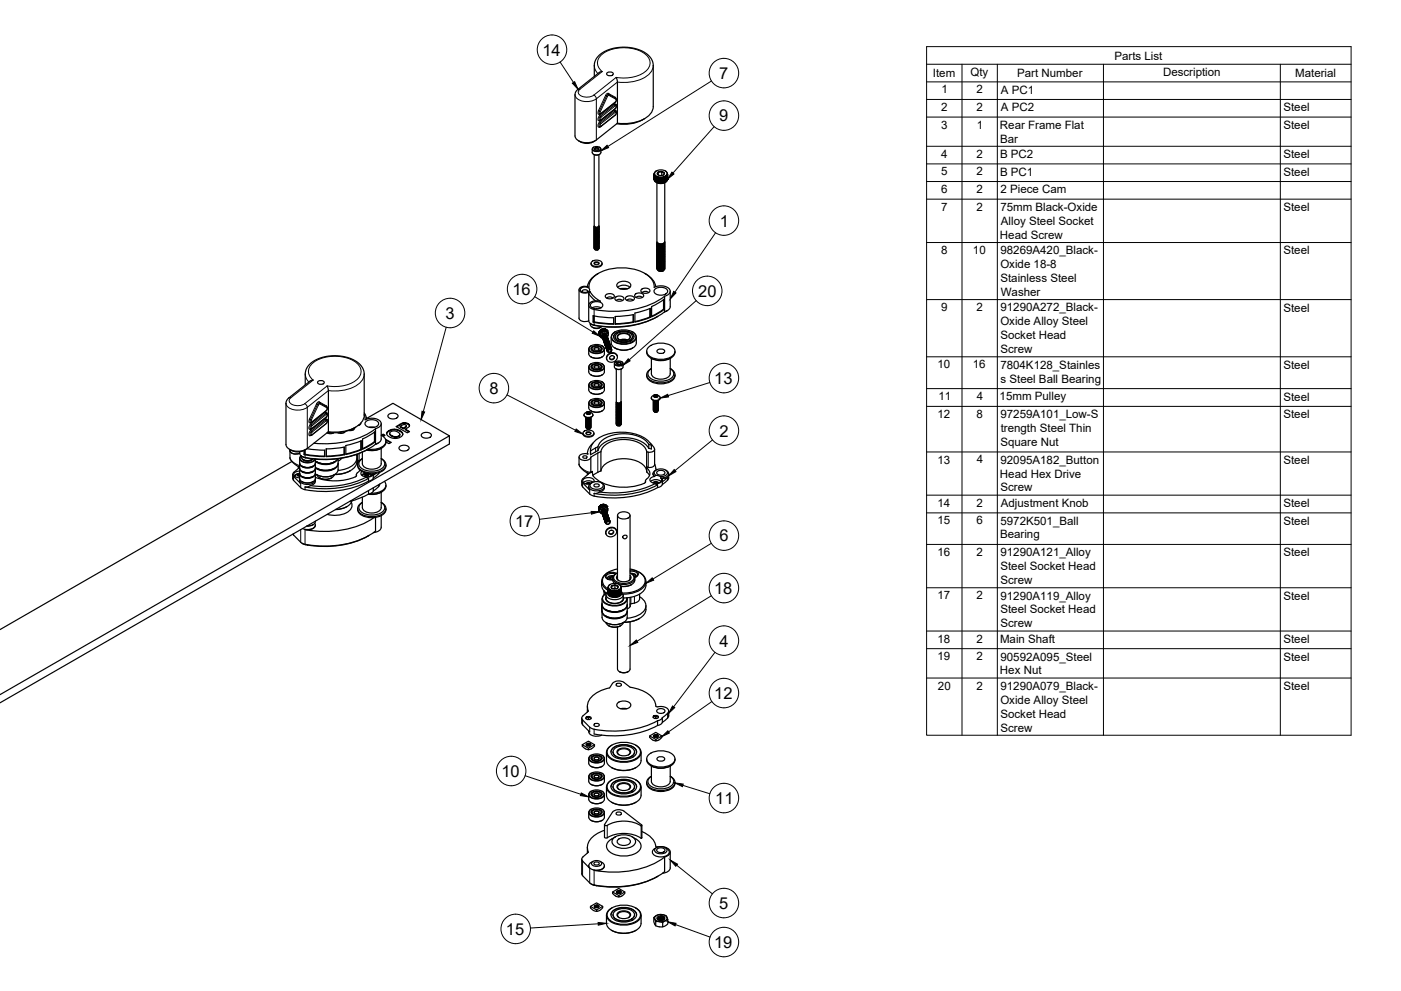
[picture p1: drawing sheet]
<svg xmlns="http://www.w3.org/2000/svg" width="594mm" height="420mm" viewBox="0 0 594 420" stroke-linecap="round" stroke-linejoin="round" font-family="sans-serif">
<defs><g id="words">
<g font-size="7">
<text x="230" y="23.6">14</text>
<text x="305" y="33.5">7</text>
<text x="305" y="51.5">9</text>
<text x="305.3" y="96.1">1</text>
<text x="217.3" y="125">16</text>
<text x="296.1" y="125.8">20</text>
<text x="188.9" y="135.2">3</text>
<text x="207.5" y="167">8</text>
<text x="302.9" y="162.8">13</text>
<text x="305.1" y="185.1">2</text>
<text x="218.4" y="223.5">17</text>
<text x="305" y="229.6">6</text>
<text x="302.8" y="251.8">18</text>
<text x="305.1" y="274.1">4</text>
<text x="302.9" y="296.4">12</text>
<text x="212.6" y="329.4">10</text>
<text x="303.3" y="340.9">11</text>
<text x="305" y="385.3">5</text>
<text x="214.5" y="396.3">15</text>
<text x="302.8" y="401.9">19</text>
</g>
<g font-size="4.9">
<text x="472.5" y="25.2">Parts List</text>
<text x="395.6" y="32.7">Item</text>
<text x="411.5" y="32.2">Qty</text>
<text x="431.3" y="32.7">Part Number</text>
<text x="493.2" y="32.2">Description</text>
<text x="549.2" y="32.7">Material</text>
<text x="399.2" y="39.6">1</text>
<text x="414.1" y="39.6">2</text>
<text x="424.4" y="39.8">A PC1</text>
<text x="399.1" y="47.1">2</text>
<text x="414.1" y="47.1">2</text>
<text x="424.4" y="47.2">A PC2</text>
<text x="544.2" y="47.2">Steel</text>
<text x="399.1" y="54.5">3</text>
<text x="414.2" y="54.5">1</text>
<text x="424" y="54.6">Rear Frame Flat</text>
<text x="544.2" y="54.7">Steel</text>
<text x="424.1" y="60.5">Bar</text>
<text x="399.1" y="66.9">4</text>
<text x="414.1" y="67">2</text>
<text x="424.1" y="67.1">B PC2</text>
<text x="544.2" y="67.1">Steel</text>
<text x="399.1" y="74.4">5</text>
<text x="414.1" y="74.4">2</text>
<text x="424.1" y="74.5">B PC1</text>
<text x="544.2" y="74.5">Steel</text>
<text x="399.1" y="81.9">6</text>
<text x="414.1" y="81.9">2</text>
<text x="424.3" y="82">2 Piece Cam</text>
<text x="399.1" y="89.3">7</text>
<text x="414.1" y="89.3">2</text>
<text x="424.2" y="89.5">75mm Black-Oxide</text>
<text x="544.2" y="89.5">Steel</text>
<text x="424.4" y="95.4">Alloy Steel Socket</text>
<text x="424" y="101.3">Head Screw</text>
<text x="399.1" y="107.7">8</text>
<text x="412.6" y="107.7">10</text>
<text x="424.2" y="107.8">98269A420_Black-</text>
<text x="544.2" y="107.9">Steel</text>
<text x="424.2" y="113.7">Oxide 18-8</text>
<text x="424.2" y="119.6">Stainless Steel</text>
<text x="424.3" y="125.5">Washer</text>
<text x="399.1" y="131.9">9</text>
<text x="414.1" y="131.9">2</text>
<text x="424.2" y="137.9">Oxide Alloy Steel</text>
<text x="424.2" y="132">91290A272_Black-</text>
<text x="544.2" y="132.1">Steel</text>
<text x="424.2" y="143.8">Socket Head</text>
<text x="424.2" y="149.7">Screw</text>
<text x="397.6" y="156.2">10</text>
<text x="412.5" y="156.2">16</text>
<text x="424.2" y="156.3">7804K128_Stainles</text>
<text x="544.2" y="156.3">Steel</text>
<text x="424.3" y="162.2">s Steel Ball Bearing</text>
<text x="397.9" y="169.7">11</text>
<text x="414.1" y="169.7">4</text>
<text x="423.9" y="169.8">15mm Pulley</text>
<text x="544.2" y="169.8">Steel</text>
<text x="397.6" y="177.2">12</text>
<text x="414.1" y="177.2">8</text>
<text x="424.2" y="177.4">97259A101_Low-S</text>
<text x="544.2" y="177.4">Steel</text>
<text x="424.3" y="183.3">trength Steel Thin</text>
<text x="424.2" y="189.1">Square Nut</text>
<text x="397.6" y="196.5">13</text>
<text x="414.1" y="196.5">4</text>
<text x="424.2" y="196.6">92095A182_Button</text>
<text x="544.2" y="196.7">Steel</text>
<text x="424" y="202.5">Head Hex Drive</text>
<text x="424.2" y="208.4">Screw</text>
<text x="397.6" y="214.8">14</text>
<text x="414.1" y="214.8">2</text>
<text x="424.4" y="214.9">Adjustment Knob</text>
<text x="544.2" y="215">Steel</text>
<text x="397.5" y="222.4">15</text>
<text x="414.1" y="222.4">6</text>
<text x="424.2" y="222.5">5972K501_Ball</text>
<text x="544.2" y="222.5">Steel</text>
<text x="424.1" y="228.3">Bearing</text>
<text x="397.6" y="235.7">16</text>
<text x="414.1" y="235.7">2</text>
<text x="424.2" y="235.8">91290A121_Alloy</text>
<text x="544.2" y="235.9">Steel</text>
<text x="424.2" y="241.7">Steel Socket Head</text>
<text x="424.2" y="247.6">Screw</text>
<text x="397.6" y="254.1">17</text>
<text x="414.1" y="254.1">2</text>
<text x="424.2" y="254.2">91290A119_Alloy</text>
<text x="544.2" y="254.3">Steel</text>
<text x="424.2" y="260.1">Steel Socket Head</text>
<text x="424.2" y="266">Screw</text>
<text x="397.5" y="272.5">18</text>
<text x="414.1" y="272.5">2</text>
<text x="424.1" y="272.6">Main Shaft</text>
<text x="544.2" y="272.6">Steel</text>
<text x="397.5" y="279.9">19</text>
<text x="414.1" y="279.9">2</text>
<text x="424.2" y="280.1">90592A095_Steel</text>
<text x="544.2" y="280.1">Steel</text>
<text x="424" y="285.9">Hex Nut</text>
<text x="397.7" y="292.4">20</text>
<text x="414.1" y="292.4">2</text>
<text x="424.2" y="292.5">91290A079_Black-</text>
<text x="544.2" y="292.5">Steel</text>
<text x="424.2" y="298.4">Oxide Alloy Steel</text>
<text x="424.2" y="304.3">Socket Head</text>
<text x="424.2" y="310.2">Screw</text>
</g>
</g></defs>
<!-- layer: Visible -->
<g fill="none" stroke="#000" stroke-width=".51">
<path d="M252 32.4v-4.9l.3-1.4 1.5-2.4 2.3-1.7 3.7-1.4 4.1-.6 4.4 .3 4.1 1.4 1.7 1 1.5 1.5 .9 1.4 .4 1.4 .1 18.2a8.4 8.4 0 0 1-7.5 6.6l-4.3 .6-3.4-.2M255.3 30.4l-1.2 .3-9.1 7.3-1 1.2-.2 18.4a4.9 4.9 0 0 0 5.8 2.9l2.2-.5 1.1-.7M257.4 31a1.68 1.68 0 0 1 2.7 .4 1.63 1.63 0 0 1-2.9-.2zM258 40l3.2 1.7v1.2l-6.5 5.3-.5 .1M261.3 32.8l.5 1.7v17.7l-8.9 7.1M245.3 59.7a6.1 6.1 0 0 0 7.1 0M253.8 46.9l.8 .4M256.8 40.5l.8 .4M261 47.1l.4 .8-.5 1-6.2 4.8-.5 .1M261 44.4l.4 .8-.5 .9-6.2 4.9-.5 .1M273.4 50.3a17.1 17.1 0 0 1-11.9 2.2M251.1 63.2v1.5a2.12 2.12 0 0 0 3.7 0v-1.5"/>
<path d="M251.4 62.7a2.01 2.01 0 0 1 3.3 .6 1.95 1.95 0 0 1-3.4-.3zM251.7 65.4l1.3 .4 1.3-.4M251.7 62.4a.97 .97 0 0 0-.5 1.3 .97 .97 0 0 0 1.3 .5 1.42 1.42 0 0 0 1.5-.1 1.42 1.42 0 0 0 .6-1.4l-.3-.2M252 65.6v30.2a1.16 1.16 0 0 0 2 0M252.7 62.6v1.1M252.7 62.6l-.7 .4 .3 .5M252.7 62.6l1 .1M253.6 62.7v.8M253.7 62.7l.2 .6M253.9 63.3l-.3-.6-.9-.1-.7 .4 .3 .5M253.9 63.3l-.3 .2M253.9 63.3l-.7 .4-.9-.2"/>
<path d="M254 65.6v30.3M254.2 62.4l.1 .1M277.4 73.7l.1 2.5M277.4 76h.1M277.4 76.1a3.3 3.3 0 0 0 5.6 0M277.4 73.8h.1M277.4 75.8v.1M277.4 75.9h.1M277.4 73.8v.1M277.4 75.9v.1M277.4 73.9h.1M277.4 73.9v.1"/>
<path d="M277.4 76v.1M277.4 74h.1M277.4 76.1l.1 .1M277.4 74l.1 .2M277.5 76.2h.1M277.5 76.2v.1M277.5 74.2l.1 2.2M277.5 76.3h.1M277.5 74.2v.1M277.5 76.3l.1 .1M277.5 74.3h.1M277.6 76.4h.1"/>
<path d="M277.6 74.3v.1M277.6 74.4l.1 2.1M277.6 76.4l.1 .1M277.6 76.4v.1M277.6 74.4h.1M277.6 74.4l.1 .1M277.6 76.5h.1M277.7 76.5h.1M277.7 74.5l.1 2.1M277.7 74.5l.1 .1M277.7 76.6h.1M277.8 76.6l.1 .1"/>
<path d="M277.8 76.6v.1M277.8 74.7l.1 2.1M277.8 74.6l.2 .1M277.8 76.7h.1M277.9 76.7l.1 .1M277.9 72.8a3.3 3.3 0 0 1 5 .7 3.1 3.1 0 0 1-5.3 0zM277.9 74.7l.2 2.2M277.9 76.7v.1M278 74.7l.1 .1M278 76.8h.1M278 76.8h-.1M278 76.8l.1 .1"/>
<path d="M278.1 74.8v2.1M278.1 76.9h.1M278.1 74.8v.1M278.1 74.9l.1 2.1M278.1 74.9l.2 .1M278.1 76.9l.1 .1M278.2 76.9h.1M278.2 77.3l.1 .1M278.2 77h.1M278.3 75v2M278.3 77h.1M278.3 75h.1"/>
<path d="M278.3 72.5a1.34 1.34 0 0 0-.9 1.5 1.34 1.34 0 0 0 1.3 1.1 3.3 3.3 0 0 0 4.3-1.4l-.9-1.2M278.4 75v2M278.4 77v.1M278.4 75h.1M278.4 77.1h.1M278.4 75l.1 .1M278.4 75l.1 2.1M278.5 77l-.1 .1M278.5 77.1l.1 .1M278.5 75.1h.1M278.6 77.5v25.1l.4 .5M278.6 75.1v2.1"/>
<path d="M278.6 77.1h-.1M278.6 77.2h.1M278.6 75.1h.1M278.7 75.1v2.1M278.7 77.1l-.1 .1M278.7 77.2h.1M278.7 75.1l.1 .1M278.8 75.2v2M278.8 77.2h.1M278.8 75.2h.1M278.8 77.2h-.1M278.9 75.2h.1"/>
<path d="M278.9 77.2l.1 .1M278.9 75.2l.1 2.1M279 77.2h-.1M279 77.3h.1M279 75.2v2.1M279 75.2l.1 .1M279.1 72.9l-.4 .9 .5 .4M279.1 75.3v2M279.1 77.2l-.1 .1M279.1 72.9a.81 .81 0 0 0-.3 1.1 .81 .81 0 0 0 1 .4l1.5-.2M279.1 77.3h.1M279.1 75.3h.1"/>
<path d="M279.2 75.3v2M279.2 77.3h-.1M279.2 77.3l.1 .1M279.2 75.3h.1M279.3 75.3v2.1M279.3 77.3h-.1M279.3 77.4h.1M279.3 75.3h.1M279.4 75.3v2.1M279.4 77.3l-.1 .1M279.4 77.4h.1M279.4 75.3h.1"/>
<path d="M279.5 75.4v2M279.5 77.3l-.1 .1M279.5 77.4h.1M279.5 75.3l.1 .1M279.6 75.4v2M279.6 77.4h.1M279.6 75.4h.1M279.7 75.4v2M279.7 77.4h.1M279.7 75.4h.1M279.8 75.4v2M279.8 77.3l-.1 .1"/>
<path d="M279.8 77.4h.1M279.8 75.4h.1M279.9 75.4v2M279.9 77.3l-.1 .1M279.9 77.4h.1M279.9 75.4h.1M280 75.4v2M280 77.4h-.1M280 77.4h.1M280 75.4h.1M280 75.4l.1 2M280.1 75.4v2"/>
<path d="M280.1 77.4h-.1M280.1 77.4h.1M280.1 75.4h.1M280.2 75.4v2M280.2 77.4h-.1M280.3 75.4v2M280.3 77.4h-.1M280.3 75.4h-.1M280.4 75.4v2M280.4 77.4h-.1M280.4 75.4h-.1M280.5 75.4v2"/>
<path d="M280.5 77.3l-.1 .1M280.5 77.4h-.2M280.5 75.4h-.1M280.6 75.4v2M280.6 77.3l-.1 .1M280.6 72.7l-1.5 .2v1.3M280.6 72.7l1.1 .6M280.6 72.7l-1.5 .2M280.6 77.4h-.1M280.6 75.4h-.1M280.7 75.4v2M280.7 77.3l-.1 .1"/>
<path d="M280.7 77.4h-.1M280.7 75.4h-.1M280.8 75.4v2M280.8 77.3l-.1 .1M280.8 77.4h-.1M280.8 75.4h-.1M280.8 75.4l.1 2M280.9 75.4v2M280.9 77.4h-.1M280.9 75.3l-.1 .1M280.9 75.4l.1 2M280.9 77.3v.1"/>
<path d="M281 77.4h-.1M281 75.3h-.1M281 75.3l.1 2.1M281 75.3v2.1M281.1 75.3v2.1M281.1 77.4h-.1M281.1 75.3h-.1M281.1 77.3h.1M281.2 77.3l-.1 .1M281.2 75.3h-.1M281.2 75.3v2M281.2 77.3h.1"/>
<path d="M281.3 75.3v2M281.3 77.3h-.1M281.3 75.3h-.1M281.3 77.2l.1 .1M281.4 77.3h-.1M281.4 75.2l-.1 .1M281.4 77.2h.2M281.5 75.2l-.1 2.1M281.5 77.3h-.1M281.5 75.2h-.1M281.6 75.2v2M281.6 77.2l-.1 .1"/>
<path d="M281.6 75.2h-.1M281.6 77.2h.1M281.7 77.2h-.1M281.7 75.2h-.1M281.7 75.2v2M281.7 77.1l.2 .1M281.7 73.3l-.4 .9M281.7 73.3l-1.1-.6v1.7M281.8 77.2h-.1M281.8 75.1l-.1 .1M281.8 75.1v2.1M281.8 77.1v.1"/>
<path d="M281.8 75.1h.1M281.9 75.1v2.1M281.9 77.1h.1M281.9 77.5v24.9a1.98 1.98 0 0 1-2.9 .7M281.9 77.1h-.1M281.9 75.1h-.1M281.9 77l.1 .1M282 75l-.1 2.1M282 77h.1M282 77.1h-.1M282 75l-.1 .1M282.1 77l-.1 .1"/>
<path d="M282.1 75h-.1M282.1 75v2M282.1 77h.1M282.2 77h-.1M282.2 74.9l-.1 .1M282.2 76.9v.1M282.2 77h.1M282.2 74.9h.1M282.2 77.3l-2 .5-1.9-.4M282.2 74.9v2.1M282.3 76.9l-.1 .1M282.3 74.9h-.1"/>
<path d="M282.3 74.9v2M282.4 76.9h-.2M282.4 76.9h-.1M282.4 76.8h.1M282.4 74.8v2.1M282.4 76.8v.1M282.4 74.8l-.1 .1M282.5 76.7h.1M282.5 76.8h-.1M282.6 76.7l-.1 .1M282.6 74.7l-.2 .1M282.6 74.7l-.1 2.1"/>
<path d="M282.6 76.7h.1M282.6 74.6v.1M282.6 76.6h.1M282.7 76.6l-.1 .1M282.7 74.6h-.1M282.7 74.6l-.1 2.1M282.7 76.6h.1M282.7 74.5v.1M282.8 76.5l-.1 .1M282.8 74.5h-.1M282.8 74.5l-.1 2.1M282.8 76.5h.1"/>
<path d="M282.8 74.4v.1M282.8 76.4v.1M282.8 74.4h.1M282.9 76.4l-.1 .1M282.9 74.3l-.1 2.2M282.9 76.4h-.1M282.9 74.3l-.1 .1M282.9 76.3v.1M282.9 74.3h.1M282.9 76.3h.1M282.9 74.2v.1M283 76.2l-.1 .1"/>
<path d="M283 74.1l-.1 .1M283 74.1l-.1 2.2M283 76.1h.1M283 76.2h-.1M283 76.1v.1M283 74.1h.1M283 74v.1M283 76v.1M283 74h.1M283 76h.1M283 73.9v.1M283 73.9h.1"/>
<path d="M283 75.8v.2M283 73.8v.1M283 75.8h.1M283 73.8h.1M283 73.7v2.5M252 95.9l.2 .4 .8 .2 1-.7-.3 .5-.7 .2-.9-.2zM252 96.2v.1M252 96.8h.1M252 97.1h.1M252 97.3v.1M252 97.6h.1M252 98.1v.1"/>
<path d="M252 98.7h.1M252 99h.1M252 99.3h.1M252 99.5h.1M252.2 96.2h1.5M252.5 99.7h.8M252.5 98.9h.8M252.5 98.7h.8M252.5 98.4h.8M252.5 98.1h.8M252.5 97.8h.8M252.5 97.6h.8"/>
<path d="M252.5 96.8h.8M252.5 96.5h.8M253.3 99.5h-.8M253.3 99.2h-.8M253.3 97.3h-.8M253.3 97h-.8M253.7 96.2h.1M253.9 96l-.2 .5-.6 .3-.9-.2-.2-.5M253.9 96.3l-.1 .5-.8 .2-.8-.1-.2-.5M253.9 96.5l-.1 .5-.8 .3-.8-.2-.2-.4M253.9 96.8l-.1 .5-.9 .3-.7-.2-.2-.5M253.9 97.1l-.1 .5-.7 .2-.9-.1-.2-.5"/>
<path d="M253.9 97.3l-.1 .5-.7 .3-.9-.1-.2-.5M253.9 97.6l-.1 .5-.8 .3-.8-.2-.2-.4M253.9 97.9l-.2 .5-.6 .3-.9-.2-.2-.5M253.9 98.2l-.1 .5-.8 .2-.8-.1-.2-.5M253.9 98.4l-.1 .5-.8 .3-.8-.2-.2-.4M253.9 98.7l-.1 .5-.8 .3-.8-.2-.2-.5M253.9 99l-.1 .5-.9 .3-.7-.2-.2-.5M253.9 99.3l-.1 .5-.7 .2-.9-.1-.2-.5M253.9 99.5l-.1 .5-.7 .3-.9-.2-.2-.4M253.9 99.8l-.1 .4-.7 .4-.9-.2-.2-.5M254 99.9l-1 .7-1-.5M254 99.7l-.9 .6-.8-.1-.3-.4"/>
<path d="M254 99.4l-.9 .7-.8-.2-.3-.4M254 99.1l-.9 .7-.8-.1-.3-.4M254 98.8l-.9 .7-.8-.1-.3-.4M254 98.6l-.9 .6-.8-.1-.3-.4M254 98.3l-.3 .4-.8 .3-.9-.6M254 98l-.3 .4-.7 .3-1-.5M254 97.8l-1 .6-.8-.1-.2-.4M254 97.5l-.9 .6-.9-.1-.2-.4M254 97.2l-.9 .7-.8-.2-.3-.3M254 96.9l-.9 .7-.8-.1-.3-.4M254 96.7l-.9 .6-.8-.1-.3-.4M254 96.4l-.9 .6h-.8l-.3-.5"/>
<path d="M254 96.1l-.8 .7-.9-.1-.3-.4M254 96.4h.1M254 96.6v.1M254 97.2h.1M254 97.7v.1M254 98h.1M254 98.3h.1M254 98.6h.1M254 99.1h.1M254 99.7h.1M254 99.9h.1M250.6 111.6a2.57 2.57 0 0 0 4.4 1l.3-1"/>
<path d="M250.9 111a2.87 2.87 0 0 1 4.4 .6 2.71 2.71 0 0 1-4.7 0zM251.9 111.8a1.39 1.39 0 0 1 2.1 0M252 100.1h.1M252 100.6h.1M252 100.9h.1M252 101.2h.1M252 101.4v.1M252 102h.1M252 102.5v.1M252 102.8h.1M252 103.1h.1M252 103.3v.1"/>
<path d="M252 103.9h.1M252 104.4v.1M252 104.7h.1M252 105.2v.1M252 111.4a1.1 1.1 0 0 1 1.1-.4 1.1 1.1 0 0 1 .9 .9 1.1 1.1 0 0 1-1.2 .4 1.1 1.1 0 0 1-.8-.9zM252.3 105.8l1.1 .1M252.5 105.5h.8M252.5 105.2h.8M252.5 104.9h.8M252.5 104.6h.8M252.5 104.4h.8M252.5 104.1h.8"/>
<path d="M252.5 103.3h.8M252.5 103h.8M252.5 102.7h.8M252.5 102.5h.8M252.5 102.2h.8M252.5 101.9h.8M252.5 101.1h.8M252.5 100.8h.8M252.5 100.6h.8M252.5 100.3h.8M252.5 100h.8M253.3 105.7h-.8"/>
<path d="M253.3 103.8h-.8M253.3 103.5l-.8 .1M253.3 101.6l-.8 .1M253.3 101.4h-.8M253.5 105.9h-.1M253.7 105.8l-.3 .1M253.7 115.9a7.9 7.9 0 0 0-4.6 5.6M253.9 105.3l-.1 .4-.7 .3-1-.5M253.9 104.2l-.1 .4-.7 .3-.9-.1-.2-.5M253.9 104.4l-.2 .6-.6 .2-.9-.2-.2-.4M253.9 104.7l-.2 .6-.6 .2-.9-.2-.2-.5M253.9 105l-.1 .5-.8 .2-.8-.1-.2-.5"/>
<path d="M253.9 100.1l-.1 .5-.8 .2-.8-.1-.2-.5M253.9 100.4l-.2 .5-.7 .2-.8-.2-.2-.4M253.9 100.6l-.1 .5-.8 .3-.8-.2-.2-.4M253.9 100.9l-.1 .5-.8 .3-.9-.2-.1-.5M253.9 101.2l-.1 .5-.9 .2-.8-.2-.1-.4M253.9 101.4l-.1 .5-.7 .3-.9-.1-.2-.5M253.9 101.7l-.1 .5-.7 .3-.9-.2-.2-.4M253.9 102l-.1 .4-.8 .3-.8-.1-.2-.5M253.9 102.3l-.2 .5-.7 .2-.8-.2-.2-.4M253.9 102.5l-.1 .5-.8 .3-.8-.2-.2-.4M253.9 102.8l-.1 .5-.8 .3-.8-.2-.2-.5M253.9 103.1l-.1 .5-.8 .2-.8-.1-.2-.5"/>
<path d="M253.9 103.3l-.1 .5-.9 .3-.8-.2-.1-.4M253.9 103.6l-.1 .5-.7 .3-.9-.2-.2-.4M253.9 103.9l-.1 .4-.7 .3-.9-.1-.2-.5M254 105.1l-.3 .4-.6 .3-.8-.1-.3-.4M254 104.9l-.3 .4-.8 .2-.9-.5M254 104.6l-.3 .4-.7 .2-1-.5M254 104.3l-1 .7-1-.5M254 104l-.9 .7-.9-.2-.2-.4M254 103.8l-.9 .6-.8-.1-.3-.4M254 103.5l-.9 .6-.8-.1-.3-.4M254 103.2l-.9 .7-.8-.1-.3-.4M254 103l-.9 .6-.8-.1-.3-.4"/>
<path d="M254 102.6l-.8 .7-.9-.1-.3-.4M254 102.4l-.3 .4-.7 .3-1-.5M254 102.1l-1 .7-.8-.2-.2-.4M254 101.9l-.9 .6-.8-.1-.3-.4M254 101.6l-.9 .6-.8-.1-.3-.4M254 101.3l-.9 .7-.8-.1-.3-.4M254 101l-.9 .7-.8-.1-.3-.4M254 100.7l-.3 .5-.6 .2-.8-.1-.3-.4M254 100.5l-.3 .4-.8 .3-.9-.6M254 100.2l-.3 .4-.7 .3-.8-.2-.2-.4M254 100.2h.1M254 100.5h.1"/>
<path d="M254 101h.1M254 101.6h.1M254 101.8v.1M254 102.1h.1M254 102.4h.1M254 102.9v.1M254 103.5h.1M254 103.7v.1M254 104h.1M254 104.3h.1M254 104.8v.1M273.4 115.9l.5 .3"/>
<path d="M273.9 116.2a7.7 7.7 0 0 1 4.2 5.4M278.6 102.9h.1M278.6 103.3v.1M278.6 103.8h.1M278.6 104.2h.1M278.6 106.4h.1M278.6 106.8v.1M278.6 107.3h.1M278.6 107.7h.1M278.6 108.6h.1M278.6 110.7v.1M278.6 111.2h.1"/>
<path d="M278.6 111.6v.1M278.6 112v.1M279 103.1l.9 .4 1.5-.4M279.1 114.7l.8 .4 1.1-.2M279.5 114.2h1.2M279.5 113.7h1.2M279.5 113.3h1.2M279.5 112.9h1.2M279.5 112h1.2M279.5 111.6h1.2M279.5 111.1h1.2M279.5 110.7h1.2"/>
<path d="M279.5 109.8h1.2M279.5 109.4h1.2M279.5 109h1.2M279.5 108.5h1.2M279.5 107.7h1.2M279.5 107.2h1.2M279.5 106.8h1.2M279.5 106.3h1.2M279.5 105.5h1.2M279.5 105h1.2M279.5 104.6h1.2M279.5 104.2h1.2"/>
<path d="M280.7 114.6h-1.2M280.7 112.4l-1.2 .1M280.7 110.3h-1.2M280.7 108.1h-1.2M280.7 105.9h-1.2M280.7 103.7h-1.2M281.2 114.8l-.2 .1M281.4 114.7l-.2 .1M281.9 113.8l-.4 .8-1 .4-1.3-.2-.5-.6M281.9 102.9l-.4 .9-1.3 .4-1.3-.3-.3-.8M281.9 103.4l-.3 .7-1.2 .5-1.5-.3-.3-.7M281.9 103.8l-.3 .8-1.3 .5-1.4-.4-.3-.7"/>
<path d="M281.9 104.2l-.3 .8-1.2 .5-1.4-.3-.4-.8M281.9 104.6l-.3 .9-1.3 .4-1.4-.3-.3-.7M281.9 105.1l-.5 .9-1.2 .4-1.4-.4-.2-.7M281.9 105.5l-.3 .8-1.2 .5-1.5-.3-.3-.8M281.9 106l-.4 .8-1.2 .4-1.4-.3-.3-.7M281.9 106.4l-.3 .8-1.2 .5-1.4-.3-.4-.8M281.9 106.8l-.3 .8-1.3 .5-1.4-.3-.3-.7M281.9 107.3l-.4 .8-1.3 .4-1.4-.3-.2-.7M281.9 107.7l-.3 .8-1.2 .5-1.5-.3-.3-.8M281.9 108.1l-.4 .9-1.2 .4-1.4-.3-.3-.7M281.9 108.6l-.3 .8-1.2 .4-1.4-.2-.4-.8M281.9 109l-.3 .8-1.3 .5-1.4-.3-.3-.8"/>
<path d="M281.9 109.5l-.5 .9-1.2 .3-1.4-.3-.2-.7M281.9 109.9l-.3 .8-1.2 .4-1.5-.2-.3-.8M281.9 110.3l-.4 .9-1.2 .4-1.4-.3-.3-.7M281.9 110.8l-.3 .7-1.2 .5-1.4-.2-.4-.8M281.9 111.2l-.3 .8-1.3 .5-1.4-.3-.3-.8M281.9 111.6l-.4 .9-1.3 .4-1.4-.4-.2-.7M281.9 112.1l-.3 .8-1.2 .4-1.5-.2-.3-.8M281.9 112.5l-.4 .9-1.2 .4-1.4-.3-.3-.8M281.9 112.9l-.3 .8-1.2 .5-1.4-.2-.4-.8M281.9 113.4l-.3 .8-1.3 .4-1.4-.2-.3-.8M281.9 102.6l-.4 .7-1.1 .4-1.5-.2-.3-.8M281.9 113.6l-.4 .7-1.3 .4-1.2-.2-.4-.7"/>
<path d="M281.9 113.1l-.3 .7-1.3 .5-1.3-.3-.4-.7M281.9 112.7l-.4 .8-1.1 .3-1.4-.2-.4-.7M281.9 112.3l-.6 .8-1.1 .3-1.2-.3-.4-.6M281.9 111.9l-.3 .6-1.2 .4-1.3-.1-.5-.7M281.9 111.4l-.5 .8-1.3 .3-1.1-.2-.4-.6M281.9 111l-.4 .7-1.2 .4-1.2-.2-.5-.7M281.9 110.5l-.4 .8-1.1 .3-1.4-.2-.4-.6M281.9 110.1l-.4 .7-1.3 .4-1.2-.2-.4-.7M281.9 109.6l-.3 .7-1.2 .5-1.4-.3-.4-.6M281.9 109.2l-.4 .8-1.3 .3-1.2-.2-.4-.7M281.9 108.8l-.3 .7-1.3 .4-1.3-.3-.4-.6M281.9 108.4l-.4 .7-1.1 .4-1.4-.3-.4-.6"/>
<path d="M281.9 108l-.6 .7-1.1 .3-1.2-.2-.4-.7M281.9 107.5l-.3 .6-1.2 .5-1.3-.2-.5-.7M281.9 107.1l-.5 .7-1.2 .4-1.2-.3-.4-.6M281.9 106.6l-.3 .7-1.3 .4-1.2-.2-.5-.6M281.9 106.2l-.4 .7-1.1 .4-1.4-.2-.4-.7M281.9 105.7l-.4 .8-1.3 .3-1.2-.2-.4-.7M281.9 105.3l-.3 .7-1.2 .4-1.4-.2-.4-.7M281.9 104.8l-.4 .8-1 .4-1.5-.3-.4-.6M281.9 104.5l-.3 .6-1.3 .4-1.3-.2-.4-.7M281.9 104l-.4 .7-1.1 .4-1.4-.2-.4-.7M281.9 103.6l-.6 .8-1.1 .3-1.2-.3-.4-.6M281.9 103.2l-.3 .6-1.2 .4-1.3-.2-.5-.6"/>
<path d="M281.9 102.7l-.4 .7-1 .4-1.5-.2-.4-.7M281.9 103.1v.1M281.9 103.5v.1M281.9 104h.1M281.9 104.4v.1M281.9 106.6h.1M281.9 107v.1M281.9 107.5h.1M281.9 107.9v.1M281.9 108.3v.1M281.9 108.8h.1M281.9 111h.1"/>
<path d="M281.9 111.4h.1M281.9 111.8v.1M281.9 112.3h.1M245.5 122.8v12.1a2.94 2.94 0 0 0 4.1 1.1M246.3 122.3a2.31 2.31 0 0 1 3.7 .7 2.49 2.49 0 0 1-3.9 0zM247 123.8a1.12 1.12 0 0 1 .8-1.1 1.12 1.12 0 0 1 1.2 .4l.1 .7M249.6 124.5v4.7M249.6 129.4v6.6M249.6 124.5l1 1.3 1.9 1.7M250.2 123.6a10.6 10.6 0 0 0 4.5 4.1 4 4 0 0 0-5.1 1.6l.8 1.3a38.3 38.3 0 0 0 19.8 .3 29.1 29.1 0 0 0 11.6-5.3M250.2 123.6l-.6 .9M250.2 123.6a3.3 3.3 0 0 1-4.6-.6 2.75 2.75 0 0 1 4.2-1.2 7.6 7.6 0 0 1 5.6-6.7 20.6 20.6 0 0 1 20 2.3l1.6 2.1 .4 2.4a5.3 5.3 0 0 1 6.7 1.1l-.2 1.3-.8 .8-1.3 .5"/>
<path d="M250.3 137.2a2.51 2.51 0 0 0 3.6 1.8l1.3-.6M250.7 128.6a3.3 3.3 0 0 1 4.9 .8 3.1 3.1 0 0 1-5.3 0zM251.1 138.7a3.2 3.2 0 0 0 3.7 0M251.1 130.5l1.6-.4 2.1 .4M251.7 136.4l-.2 .2v-2.8l4 .7 4.7 .2v2.8l-4.7-.3-4-.6M251.7 133.9v2.5M251.7 136.4l3.9 .6 4.6 .2M252.7 130.9h.6M254.7 140l.3 .8M254.7 140h-.1M254.8 139.9l.2 .9M254.8 139.9l.3 .8"/>
<path d="M254.8 139.9h-.1M254.8 139.9l-.1 .1M254.9 139.8l.2 .9M254.9 139.8l.3 .9M254.9 139.8l-.1 .1M254.9 139.8h.1M255 139.8h-.1M255 139.8l.2 .8M255 139.8l.3 .8M255 139.8h.1M255.1 139.7h-.1M255.1 139.7l.2 .9"/>
<path d="M255.1 139.7l.3 .9M255.1 139.7h.1M255.2 139.7l.2 .8M255.2 139.7l.3 .8M255.2 139.7h-.1M255.3 139.6l.2 .9M255.3 139.6l.3 .9M255.3 139.6h-.1M255.4 139.6l-.2 .1M255.4 139.6l.3 .8M255.4 139.6h-.1M255.5 139.6l.3 .8"/>
<path d="M255.5 139.5l-.1 .1M255.5 139.5l.3 .9M255.5 139.5l.1 .1M255.6 139.5l.3 .9M255.6 139.5h-.1M255.7 139.5v.1M255.8 139.5l.2 .9M255.8 139.5l.3 .8M255.8 139.5h-.1M255.8 139.5h.1M255.9 139.5l.2 .8M255.9 139.5l.3 .8"/>
<path d="M255.9 139.5h-.1M255.9 139.5h.1M256 139.5l.2 .8M256 139.5l.3 .8M256 139.5h-.1M256 139.5l.4 .8M256 139.5h.2M256.1 139.5l.2 .8M256.1 139.5h-.1M256.1 139.5l.4 .8M256.1 139.5h.1M256.2 139.5l.2 .8"/>
<path d="M256.2 139.5l.4 .8M256.2 139.5h.1M256.3 139.5l.3 .8M256.3 139.5l.4 .9M256.3 139.5l.1 .1M256.4 139.5h.1M256.4 139.5l.3 .8M256.5 139.5h.1M256.5 139.5l.3 .9M256.5 139.5v.1M256.6 139.5l.2 .9M256.6 139.5l.3 .9"/>
<path d="M256.6 139.5l.1 .1M256.6 139.5v.1M256.7 139.6l.4 .8M256.7 139.6l.2 .8M256.7 139.6h.1M256.8 139.6l.3 .9M256.8 139.6h-.1M256.8 139.6h.1M256.9 125.1a2.24 2.24 0 0 1 3.6 .7 2.42 2.42 0 0 1-3.8 0zM256.9 139.6l.4 .9M256.9 139.6l-.1 .1M256.9 139.6l.1 .1"/>
<path d="M256.9 139.7h.1M257 139.7l.2 .8M257 139.7h.1M257 139.7l.3 .9M257 139.7v.1M257.1 139.8h.1M257.1 139.8l.3 .8M257.1 139.8l.1 .1M257.1 139.8l.5 1M257.2 139.9h.1M257.2 126.4a1.96 1.96 0 0 1 2.7 0M257.3 139.9v.1"/>
<path d="M260.9 126.1a2.24 2.24 0 0 1 3.7 .7 2.42 2.42 0 0 1-3.9 0zM260.9 134.2v3M260.9 137.2v.3M261.3 127.4a1.96 1.96 0 0 1 2.7 0M261.9 121.8a4.3 4.3 0 0 1 5.2 0M261.9 120.1a4.1 4.1 0 0 1 5.5 .4 2.42 2.42 0 0 1-3.2 2.2l-1.8-.5a1.26 1.26 0 0 1-.5-2.1zM262.8 122.4h3.4M263.1 122.5h2.8M265.4 126a2.24 2.24 0 0 1 3.6 .7 2.42 2.42 0 0 1-3.8 0zM265.8 127.3a1.96 1.96 0 0 1 2.7 0M268.5 133.4v3.1M268.5 136.5l.1 .2"/>
<path d="M268.5 136.5l-7.5 .7M268.6 133.4v3.3M268.6 136.7l-7.7 .8M268.6 133.4l-7.7 .8v3.3M269.2 132.7l6.6-2v3.9l-3.2 1.1-3.4 .9zM269.3 124.8a2.24 2.24 0 0 1 3.6 .7 2.42 2.42 0 0 1-3.8 0zM269.7 126.1a1.96 1.96 0 0 1 2.7 0M271.9 122.8a2.24 2.24 0 0 1 3.7 .6 2.42 2.42 0 0 1-3.8 0zM272.3 124.1a1.96 1.96 0 0 1 2.7 0M275.5 130.8v3.6M275.5 134.4l.3 .2M275.6 134.4l-6.4 1.9"/>
<path d="M276.3 130v4.3M276.3 130l5.4-3.2v4.3M277.7 122.6a3.9 3.9 0 0 1 5.3 .4 2.35 2.35 0 0 1-3.1 2.1l-1.7-.4a1.23 1.23 0 0 1-.5-2.1zM279 134.1a39.7 39.7 0 0 1-28 3.5l-.4-.2M281.4 127v4.1h.3M281.4 131.1l-5.1 3M281.7 131.2l-5.4 3.1M281.8 125.6l.1 6.5M281.9 132.1a38.6 38.6 0 0 1-30.6 5.5l-1.4-.8-.3-.8M282.6 131.9l-.9 .4M283.1 131.7l-.5 .2M284.2 123.5v6.5"/>
<path d="M284.2 130l-.7 1.3-1.7 .8M249.6 148v2a4 4 0 0 0 6 1.2l.6-.8 .1-2.4M249.6 155.6v2a4 4 0 0 0 6 1.2l.6-.8 .1-2.4M250.2 146.9a4.2 4.2 0 0 1 6 .8 2.78 2.78 0 0 1-3.6 2 2.12 2.12 0 0 1-2.7-2.4zM250.2 154.5a4.2 4.2 0 0 1 6 .8 2.78 2.78 0 0 1-3.6 2.1 2.12 2.12 0 0 1-2.7-2.5zM250.6 151.3l.1 .1a5 5 0 0 0 4.6-.1M250.6 159h.1a5 5 0 0 0 4.6 0M250.6 154.3a1.55 1.55 0 0 0-.9 1.7 1.55 1.55 0 0 0 1.5 1.3 4.2 4.2 0 0 0 5.1-1.5l-.2-.8-.8-.7M250.6 147.9a2.73 2.73 0 0 1 4.7 0M250.6 155.6a2.73 2.73 0 0 1 4.7 0M250.7 146.6a1.55 1.55 0 0 0-1 1.8 1.55 1.55 0 0 0 1.5 1.2 4.2 4.2 0 0 0 5.1-1.4l-.2-.8-.9-.8M250.7 154.2l-.1 .1"/>
<path d="M250.9 147.2a2.87 2.87 0 0 1 4.4 .7 2.71 2.71 0 0 1-4.7 0zM250.9 154.9a2.87 2.87 0 0 1 4.4 .6 2.71 2.71 0 0 1-4.7 0zM251 147.9a2.26 2.26 0 0 0 4 0M251 155.5a2.24 2.24 0 0 0 4 0M251.2 147.4a2.31 2.31 0 0 1 3.8 .7 2.49 2.49 0 0 1-4 0zM251.2 155a2.31 2.31 0 0 1 3.8 .7 2.49 2.49 0 0 1-4 0zM251.9 147.7a1.17 1.17 0 0 1 1.2-.5 1.17 1.17 0 0 1 .9 .9 1.17 1.17 0 0 1-1.2 .5 1.17 1.17 0 0 1-.9-.9zM251.9 155.3a1.17 1.17 0 0 1 1.2-.5 1.17 1.17 0 0 1 .9 1 1.17 1.17 0 0 1-1.2 .4 1.17 1.17 0 0 1-.9-.9zM252.2 148.4l-.2-.2a.97 .97 0 0 1 1-.8 .97 .97 0 0 1 .9 .8l-.2 .2M252.2 156l-.2-.2a.97 .97 0 0 1 1-.8 .97 .97 0 0 1 .9 .8l-.2 .2M254 141.2l.4 1.2M254 141.1v.1"/>
<path d="M254 141.2v.1M254 141v.1M254 140.9l.3 1.1M254 141l.3 .9M254 141.4l.3 .8M254 141.1h.1M254 141.3l.1 .1M254 141h.1M254.1 141.4v.1M254.1 140.8l.3 .9M254.1 141.4l.3 1M254.1 140.8v.1"/>
<path d="M254.1 141.5h.1M254.1 140.9h-.1M254.1 140.8l.3 .8M254.1 140.8h.1M254.1 140.7l.3 .9M254.1 140.7h.1M254.2 140.6h.1M254.2 140.5l.3 .9M254.2 140.6l-.1 .1M254.2 140.5l.3 .8M254.2 140.5h.1M254.3 140.5h-.1"/>
<path d="M254.3 140.4l.3 .8M254.3 140.4l-.1 .1M254.3 140.4h.1M254.3 142.1v.1M254.3 141.9v.2M254.3 142.2l.1 .2M254.4 141.8l-.1 .1M254.4 140.3l.2 .8M254.4 140.3l.2 .9M254.4 140.3l-.1 .1M254.4 142.4h.1M254.4 142.4v.2"/>
<path d="M254.4 141.6v.1M254.4 140.2v.1M254.4 140.2l.3 .9-.3-.9M254.4 140.3h.1M254.5 140.1l.3 .9M254.5 140.1l.3 .8M254.5 140.1l-.1 .1M254.5 141.3l-.1 .3M254.6 140l.3 .9M254.6 140.1l-.2 .1M254.6 140h.1M254.6 140l-.1 .1"/>
<path d="M254.6 141.2l-.1 .1M254.7 141.1l-.1 .1M254.7 141v.1M254.8 141h-.1M254.9 140.9h-.1M255 140.8l-.1 .1M255.1 140.7l-.1 .1M255.2 140.7h-.1M255.2 154.2l.1 .1M255.3 140.6l-.1 .1M255.3 142.5h.1M255.4 142.7h.1"/>
<path d="M255.4 140.6h-.1M255.4 142.9h.1M255.5 140.5h-.1M255.5 143.2v.1M255.6 140.5h-.1M255.6 143.4h.1M255.7 143.6h.1M255.7 140.4h-.1M255.7 143.8h.1M255.8 140.4h-.1M255.9 144.2h.1M255.9 144.4h.1"/>
<path d="M255.9 140.4h-.1M256 144.5v.1M256.1 143.1l1-.3 .6 .6-.4-.5h-.8l-.6 .5-.1 .7zM256.1 140.3l-.1 .1M256.1 144.9h.1M256.2 140.3h-.1M256.2 145.1h.1M256.2 145.3h.1M256.3 140.3h-.1M256.3 145.5h.1M256.4 140.3h-.1M256.4 140.3h.1"/>
<path d="M256.5 145.9h.1M256.5 146.1h.1M256.5 144.9l1.2-.4 .6 .6-.5-.6-.8 .1-.6 .7v.5zM256.5 140.3h.1M256.6 146.2v.1M256.6 146.4l.2-.7 .5-.4h.7l.5 .4-.5-.4-.8 .1-.5 .5v.6M256.6 146.4v.1M256.7 140.3h.1M256.7 146.6h.1M256.8 140.4h.1M256.8 146.8h.1M256.8 147h.1"/>
<path d="M256.9 140.4h.1M256.9 147.2h.1M257 147.4h.1M257 147.6h.1M257.1 140.5h.2M257.1 147.8h.1M257.1 141.7l-.4-.4h-.7l-.7 .6v.6M257.1 141.7l.1 .1M257.1 141.7a1.02 1.02 0 0 0-1.2-.4 1.02 1.02 0 0 0-.6 1.1M257.2 148h.1M257.2 141.8l-.4-.4h-.8l-.6 .4-.1 .8M257.2 141.9l-.4-.4h-.7l-.7 .5v.7"/>
<path d="M257.2 141.9h.1M257.2 142l-.4-.5h-.7l-.7 .5v.8M257.3 142.1l-.5-.4h-.6l-.7 .5-.1 .7M257.3 142.1h.1M257.3 140.5v.1M257.3 148.3h.1M257.3 142.2l-.4-.5h-.7l-.7 .5v.8M257.3 140h.1M257.3 142.3l-.4-.4h-.7l-.6 .5-.1 .6M257.3 142.3l-.4-.4h-.7l-.6 .4-.1 .7M257.3 140l.5 1.2M257.3 148.5h.1"/>
<path d="M257.4 140v.1M257.4 140l.2 .8M257.4 140.1h.1M257.4 142.5l-.5-.4h-.8l-.4 .4-.2 .7M257.4 142.5h.1M257.4 140.1l.1 .1M257.4 142.6l-.4-.5h-.7l-.6 .5-.1 .7M257.4 140.2h.1M257.4 148.7h.1M257.4 140.7h.1M257.5 142.7l-.5-.5-.8 .1-.5 .4-.1 .7M257.5 140.2l.3 1"/>
<path d="M257.5 142.7h.1M257.5 140.2v.1M257.5 142.8l-.5-.5h-.7l-.6 .4v.8M257.5 148.9h.1M257.5 142.8a1.49 1.49 0 0 0-.4-2.1 1.49 1.49 0 0 0-2.1 .4 1.26 1.26 0 0 0-.5 1.4 1.26 1.26 0 0 0 1.1 .9M257.5 142.8a1.58 1.58 0 0 0-.3-2.3 1.58 1.58 0 0 0-2.3 .6 1.34 1.34 0 0 0-.5 1.4 1.34 1.34 0 0 0 1.2 1M257.5 140.3l.3 .8M257.5 140.3h.1M257.5 140.7l.1 .1M257.5 142.9l-.5-.5-.7 .1-.5 .4-.1 .7M257.5 140.3v.1M257.5 142.9h.1"/>
<path d="M257.6 140.4h.1M257.6 143l-.5-.5h-.9l-.5 .7v.5M257.6 140.3a1.87 1.87 0 0 0-2.2-.8 1.87 1.87 0 0 0-1.3 2M257.6 143.1l-.5-.5-.7 .1-.5 .4-.2 .7M257.6 143.1h.1M257.6 143.2l-.5-.6-.8 .1-.6 .6 .1 .6M257.7 140.9h.1M257.7 140.9l.1 .1M257.7 143.4l-.4-.4-.8 .1-.6 .5v.6M257.7 143.4v.1M257.7 143.5l-.3-.4-.8-.1-.7 .6v.7M257.8 141v.1"/>
<path d="M257.8 143.6l-.4-.4h-.8l-.5 .4-.2 .8M257.8 143.6h.1M257.8 143.7l-.4-.5-.8 .1-.6 .4v.8M257.8 141.1v.1M257.8 141.2h.1M257.9 143.8l-.5-.4h-.6l-.7 .5-.1 .6M257.9 143.8h.1M257.9 141.2v.2M257.9 143.9l-.4-.5h-.8l-.6 .6-.1 .7M257.9 150.5a2.05 2.05 0 0 1 2.7-.7 2.05 2.05 0 0 1 .9 2.6 2.31 2.31 0 0 1-2.3 1.2 2.31 2.31 0 0 1-2-1.7zM257.9 144l-.4-.4h-.7l-.7 .5v.6M257.9 144l-.4-.4h-.7l-.6 .4-.1 .7"/>
<path d="M257.9 148.1l1.2-.1 .2 .9-.8 .5 .6-.2 .2-.7-.5 .8h-.9l-.3-.6zM258 144.2l-.5-.4h-.6l-.7 .4-.1 .7M258 144.2h.1M258 144.3l-.5-.5h-.6l-.6 .4-.1 .8M258 144.4l-.4-.4h-.8l-.5 .4-.1 .7M258 144.4h.1M258.1 144.5l-.5-.5h-.6l-.7 .4-.1 .8M258.1 144.6l-.5-.5-.7 .1-.6 .4-.1 .7M258.1 144.6h.1M258.1 144.7l-.4-.5h-.8l-.7 .7 .1 .5M258.2 144.8l-.4-.4h-.8l-.6 .4-.1 .7M258.2 144.9l-.5-.6-.8 .1-.6 .7v.5"/>
<path d="M258.3 145.1l-.4-.4h-.7l-.6 .4-.1 .8M258.3 145.1v.1M258.3 145.2l-.3-.4h-.9l-.6 .6v.6M258.4 145.3l-.4-.4h-.8l-.5 .4-.2 .8M258.4 145.3h.1M258.4 145.4l-.4-.5h-.8l-.6 .5v.8M258.4 145.5l-.4-.4h-.7l-.6 .4-.1 .7M258.4 145.5h.1M258.5 145.6l-.5-.5h-.7l-.7 .5v.7M258.6 145.9l-.5-.4h-.6l-.7 .4-.1 .7M258.6 145.9h.1M258.6 146l-.5-.5h-.7l-.6 .4v.8"/>
<path d="M258.6 146.1l-.3-.4-.8-.1-.6 .5-.1 .7M258.6 146.1h.1M258.7 146.2l-.5-.5h-.7l-.6 .5-.1 .7M258.7 146.3l-.5-.5-.7 .1-.5 .4-.2 .7M258.7 146.3h.1M258.7 146.4l-.4-.5h-.7l-.7 .5v.7M258.8 146.5l-.5-.4h-.8l-.6 .6v.6M258.8 146.5l-.5-.5-.8 .1-.5 .4-.1 .7M258.8 151.1a.99 .99 0 0 1 1.3-.3 .99 .99 0 0 1 .3 1.4 .99 .99 0 0 1-1.3 .3l-.6-.7zM258.8 146.6l-.5-.4-.7 .1-.5 .3-.1 .8M258.8 146.6v.1M258.8 146.7l-.5-.5-.7 .1-.6 .4v.8"/>
<path d="M258.9 146.8l-.4-.4h-.8l-.5 .4-.2 .8M258.9 146.8v.1M258.9 146.9l-.3-.4h-.9l-.6 .5v.7M259 147l-.5-.4h-.7l-.6 .5-.1 .7M259 147h.1M259 147.1l-.4-.5h-.8l-.6 .6-.1 .7M259 147.2l-.4-.4h-.7l-.7 .5v.7M259 147.2h.1M259.1 147.3l-.4-.5h-.9l-.5 .4-.1 .8M259.1 147.4l-.4-.4h-.8l-.7 .9M259.1 147.4h.1M259.1 147.5l-.4-.5h-.7l-.7 .5-.1 .7v-.3"/>
<path d="M259.1 147.6l-.4-.4h-.7l-.6 .5-.1 .6M259.1 147.6h.1M259.2 142.9v2.5M259.2 145.4a5.2 5.2 0 0 0 6.3 3 4.2 4.2 0 0 0 4.3-3M259.2 147.7l-.5-.5h-.6l-.7 .4-.1 .8M259.2 147.8l-.4-.5h-.7l-.7 .5-.1 .7M259.2 147.8h.1M259.2 147.9l-.4-.5h-.7l-.6 .4-.1 .8M259.3 148l-.5-.5-.8 .1-.5 .4-.1 .7M259.3 148h.1M259.3 148.1l-.5-.5h-.6l-.6 .4-.1 .8M259.3 148.1l-.5-.4-.7 .1-.6 .5v.6"/>
<path d="M259.3 148.1l.1 .1M259.4 148.4l-.7-.7-1 .4-.1 1 .8 .3M260.2 142.8a4.7 4.7 0 0 1 6-2.2l1.9 .9 .7 1.3M260.2 141.2a7.3 7.3 0 0 1 9.1 .5 2.36 2.36 0 0 1-1.8 3.5 7.3 7.3 0 0 1-7.8-1.3 1.94 1.94 0 0 1 .5-2.7zM260.5 151.2a1.13 1.13 0 0 1-.8 1 1.13 1.13 0 0 1-1.2-.3M260.5 154.1v1.5a2.12 2.12 0 0 0 3.7 0v-1.5M260.7 147.6h.1M260.8 142.8v.1M260.8 153.6a2.01 2.01 0 0 1 3.3 .6 1.95 1.95 0 0 1-3.4-.3zM260.8 140.7l-.1 .1M260.9 141.4a5.8 5.8 0 0 1 7.9 .9 2.94 2.94 0 0 1-3.5 2.9 4.4 4.4 0 0 1-5.1-2.4zM261 156.4l1.4 .3 1.2-.3"/>
<path d="M261.3 156.5l.1 13.9a1.16 1.16 0 0 0 2 0l-1 .6-.8-.1-.2-.4M261.4 141.7a4.7 4.7 0 0 1 6.8 .9 3.3 3.3 0 0 1-4.4 2.3 2.33 2.33 0 0 1-2.8-2.8zM261.6 153.7a.89 .89 0 0 1 1-.3 .89 .89 0 0 1 .6 1 .89 .89 0 0 1-1.1 .2 .89 .89 0 0 1-.5-.9zM261.7 150.9a2.34 2.34 0 0 0-2.9-1.2 2.34 2.34 0 0 0-1.5 2.7M262.1 142a3.8 3.8 0 0 1 5.1 .4 2.28 2.28 0 0 1-3 2l-1.7-.4a1.2 1.2 0 0 1-.4-2zM262.1 153.5l-.7 .4 .3 .5M262.6 144a1.38 1.38 0 0 1-.6-1.7 1.38 1.38 0 0 1 1.7-.8 2.86 2.86 0 0 1 3.5 1.4l-.7 1.1M262.9 144.1l1.6-.3 1.6 .3M263 153.6l.3 .6-.3 .3zM263 153.6l-.9-.1v1.1M263.4 156.5v14l-1 .6-1.1-.5M263.6 153.4a.97 .97 0 0 1 .5 1.2 .97 .97 0 0 1-1.3 .5 1.42 1.42 0 0 1-1.5 0 1.42 1.42 0 0 1-.6-1.4l.3-.3"/>
<path d="M268.2 140.7a2.44 2.44 0 0 1 1.6 2.7 2.44 2.44 0 0 1-2.3 2.1 7.5 7.5 0 0 1-7.9-1.4 2.23 2.23 0 0 1 1.1-3.3M268.2 142.8a3.8 3.8 0 0 1-5.3 2l-1.7-1-.4-.9M268.3 147.6a8.1 8.1 0 0 1-7.5 0M269.8 142.9v2.5M274.2 148.9a3.9 3.9 0 0 0 3.9 3.7 7.1 7.1 0 0 0 8-2.6l.1-1.1M274.2 158.9a3.9 3.9 0 0 0 3.9 3.6 7.1 7.1 0 0 0 8-2.6l.1-1M275.3 147a8.6 8.6 0 0 1 10.4 .5 2.74 2.74 0 0 1-2 4.2 8 8 0 0 1-9.3-1.9 2.3 2.3 0 0 1 .9-2.8zM275.9 151.8l.4 .2M276.2 151.9v6.6a4.4 4.4 0 0 0 6.2 1.9l1.1-.7 .6-.8 .1-7M278.7 148.5a1.94 1.94 0 0 1 3.2 .6 1.88 1.88 0 0 1-3.3-.3zM284.5 156.4a2.58 2.58 0 0 1 1.7 2.5 2.58 2.58 0 0 1-1.7 2.4 8.7 8.7 0 0 1-9.7-1 2.59 2.59 0 0 1 1.4-4 2.35 2.35 0 0 0-1.5 2.3 2.35 2.35 0 0 0 1.7 2.1 7.9 7.9 0 0 0 8.9-1 2.26 2.26 0 0 0-1.1-3.4l.3 .1M284.5 151.8l-.4 .2a8.6 8.6 0 0 1-7.8 0"/>
<path d="M129.4 163.2l.1-5.1 .4-1.7 1.5-2.1 2.6-1.8 3.9-1.3 4.5-.4 4 .5 3.5 1.3 3.2 2.5 1.3 2.7 .1 18.2a8.4 8.4 0 0 1-7.6 6.6l-4.3 .6-3.3-.2M131.2 177.7l.8 .4M131.6 179.1h.1M132.8 161.2l-1.2 .3-9.3 7.4-.9 1.2-.1 18.3a4.9 4.9 0 0 0 5.8 2.9l2.7-.8 9.5-7.5v-17.5l-.6-1.9M134.2 171.3l.8 .4M134.8 161.8a1.68 1.68 0 0 1 2.7 .5 1.63 1.63 0 0 1-2.8-.3zM135.4 170.8l3.2 1.8 .1 1-6.5 5.4-.6 .1M138.5 177.9l.3 .7-.4 1-6.3 4.9-.5 .1M138.5 175.2l.3 .7-.4 .9-6.3 5-.5 .1M153.1 179.3l-.2 .6-1.1 .5M154.4 175.8l.4 2.2M154.5 175.1l1 2.6"/>
<path d="M154.8 178a5.3 5.3 0 0 1 6.8 1.1l-.2 1.4-.9 .7-1.3 .5M155.1 178.8a3.9 3.9 0 0 1 5.4 .4 2.35 2.35 0 0 1-3.2 2.1l-1.7-.5a1.23 1.23 0 0 1-.5-2zM155.4 177.4l11.2-6.4 24 13.8-190.6 109.7M161.6 179.6v7l-1.1 1.2-1.3 .5M164.7 175.8a2.88 2.88 0 0 1 4.1 .4 2.36 2.36 0 0 1-3.7 1.1l-.6-.7zM170.7 179.3l-2.7 1.5 4.7 2.7 1-.5-1.8-1.1v.3l1.5 .9M170.7 179.6l-2.5 1.4M171.8 179.2l-1.1 .1v.3l1.1-.1M173 179.6l-1.2-.4v.3l1.2 .4M247.6 175.9a2.11 2.11 0 0 0 1.9 1.2 2.11 2.11 0 0 0 1.9-1.2M248 175.2a1.96 1.96 0 0 1 3.4 .9 2.2 2.2 0 0 1-3.8-.3zM248.5 177h.1"/>
<path d="M248.5 177.5v.1M248.5 178.1h.1M248.5 178.4h.1M248.5 178.6v.1M248.5 178.9h.1M248.5 179.5h.1M248.5 177l.7 .5 .9-.1 .4-.4-.9 .5-.8-.1-.3-.4M248.6 174.9a1.04 1.04 0 0 1 1.1-.4 1.04 1.04 0 0 1 .8 .9 1.04 1.04 0 0 1-1.1 .4 1.04 1.04 0 0 1-.8-.9zM248.6 177l.7 .3 .9-.2M248.7 177l1.4 .1M248.8 175l.2 .5M249.1 180h.7"/>
<path d="M249.1 179.7h.7M249.1 179.4h.7M249.1 179.1h.7M249.1 178.3h.7M249.1 178.1h.7M249.1 177.8h.7M249.1 177.5h.7M249.1 177.2h.7M249.3 174.7l-.5 .3M249.3 174.7l.8 .1M249.6 163.3v1.9a4 4 0 0 0 6 1.2l.6-.7 .1-2.4M249.6 170.9v2a4 4 0 0 0 6 1.2l.6-.8 .1-2.4"/>
<path d="M249.8 178.9h-.7M249.8 178.6h-.7M250 174.8l-.7-.1v.6M250.1 174.8l.2 .5M250.2 162.2a4.2 4.2 0 0 1 6 .8 2.78 2.78 0 0 1-3.6 2 2.12 2.12 0 0 1-2.7-2.4zM250.2 169.8a4.2 4.2 0 0 1 6 .8 2.78 2.78 0 0 1-3.6 2 2.12 2.12 0 0 1-2.7-2.4zM250.3 175.3l-.3 .2M250.3 175.3l-.3-.5v.7h-1M250.3 175.3l-.6 .3-.7-.1M250.5 179.7l-.2 .5-.7 .3-.8-.2-.3-.4M250.5 179.5l-.2 .5-.7 .2-.8-.1-.3-.5M250.5 179.2l-.1 .4-.7 .4-.9-.2-.3-.5"/>
<path d="M250.5 178.9l-.1 .5-.7 .3-.9-.2-.3-.4M250.5 178.6l-.2 .6-.6 .2-.9-.1-.3-.5M250.5 178.4l-.2 .5-.8 .3-.8-.3-.2-.4M250.5 178.1l-.2 .5-.7 .3-.8-.2-.3-.5M250.5 177.8l-.2 .5-.7 .3-.8-.2-.3-.4M250.5 177.6l-.2 .5-.7 .2-.8-.1-.3-.5M250.5 177.3l-.2 .5-.7 .3-.8-.2-.3-.5M250.5 177l-.1 .5-.7 .3-.9-.2-.3-.4M250.5 177.2l-.9 .6-.9-.1-.2-.4M250.5 177.4l-.2 .5-.8 .2-1-.5M250.5 177.7l-.2 .4-.9 .3-.9-.6M250.5 178l-.8 .6-.8-.1-.4-.4"/>
<path d="M250.5 178.2l-.8 .7-.9-.1-.3-.4M250.5 178.5l-.8 .7-.9-.1-.3-.4M250.5 178.8l-.9 .7-.8-.2-.3-.4M250.5 179.1l-.9 .6-.8-.1-.3-.4M250.5 179.3l-.9 .7-1.1-.5M250.5 179.6l-.2 .4-.8 .3-.8-.2-.2-.4M250.5 179.9l-.2 .4-.9 .3-.9-.6M250.5 177.1v.1M250.5 177.4h.1M250.5 177.7h.1M250.5 177.9v.1M250.5 178.5h.1"/>
<path d="M250.5 179v.1M250.5 179.3h.1M250.5 179.6h.1M250.5 179.9h.1M250.6 166.6h.1a5 5 0 0 0 4.6 0M250.6 174.2l.1 .1a5 5 0 0 0 4.6-.1M250.6 169.5a1.55 1.55 0 0 0-.9 1.8 1.55 1.55 0 0 0 1.5 1.2 4.2 4.2 0 0 0 5.1-1.4l-.2-.8-.8-.8M250.6 163.2a2.73 2.73 0 0 1 4.7 0M250.6 170.8a2.73 2.73 0 0 1 4.7 0M250.7 161.9a1.55 1.55 0 0 0-1 1.7 1.55 1.55 0 0 0 1.5 1.3 4.2 4.2 0 0 0 5.1-1.4l-.2-.8-.9-.8M250.7 169.5l-.1 .1M250.9 162.5a2.87 2.87 0 0 1 4.4 .7 2.71 2.71 0 0 1-4.7 0z"/>
<path d="M250.9 170.1a2.87 2.87 0 0 1 4.4 .7 2.71 2.71 0 0 1-4.7 0zM251 163.2a2.26 2.26 0 0 0 4 0M251 170.8a2.24 2.24 0 0 0 4 0M251.2 162.6a2.31 2.31 0 0 1 3.8 .7 2.49 2.49 0 0 1-4 0zM251.2 170.3a2.31 2.31 0 0 1 3.8 .7 2.49 2.49 0 0 1-4 0zM251.9 162.9a1.17 1.17 0 0 1 1.2-.4 1.17 1.17 0 0 1 .9 .9 1.17 1.17 0 0 1-1.2 .5 1.17 1.17 0 0 1-.9-1zM251.9 170.5a1.17 1.17 0 0 1 1.2-.4 1.17 1.17 0 0 1 .9 .9 1.17 1.17 0 0 1-1.2 .5 1.17 1.17 0 0 1-.9-1zM252.2 163.7l-.2-.2a.97 .97 0 0 1 1-.8 .97 .97 0 0 1 .9 .8l-.2 .2M252.2 171.3l-.2-.2a.97 .97 0 0 1 1-.8 .97 .97 0 0 1 .9 .8l-.2 .2M255.2 169.5l.1 .1M261.3 170.5v.1M261.3 171.1h.1"/>
<path d="M261.3 171.4h.1M261.3 171.6v.1M261.3 172.2h.1M261.3 172.4v.1M261.3 173h.1M261.3 173.5v.1M261.3 174.1h.1M261.3 174.3v.1M261.3 174.9h.1M261.3 175.5h.1M261.3 175.7h.1M261.3 176h.1"/>
<path d="M261.3 176.3h.1M261.3 176.8h.1M261.3 177.4h.1M261.3 177.6v.1M261.3 177.9h.1M261.3 178.2h.1M261.3 178.7v.1M261.3 179.3h.1M261.3 179.5v.1M261.3 179.8h.1M261.6 170.8h1.4M261.9 179.8h.8"/>
<path d="M261.9 179.5h.8M261.9 179.2h.8M261.9 178.9h.8M261.9 178.7h.8M261.9 177.9h.8M261.9 177.6h.8M261.9 177.3h.8M261.9 177h.8M261.9 176.8h.8M261.9 176.5h.8M261.9 175.7h.8M261.9 175.4h.8"/>
<path d="M261.9 175.1h.8M261.9 174.9h.8M261.9 174.6h.8M261.9 174.3h.8M261.9 173.5h.8M261.9 173.2h.8M261.9 173h.8M261.9 172.7h.8M261.9 172.4h.8M261.9 172.1h.8M261.9 171.3h.8M261.9 171h.8"/>
<path d="M262.7 178.4h-.8M262.7 178.1h-.8M262.7 176.2h-.8M262.7 175.9l-.8 .1M262.7 174l-.8 .1M262.7 173.8h-.8M262.7 171.9h-.8M262.7 171.6h-.8M263 170.8h.1M263.3 179.8l-.6 .7-.9-.1-.3-.3M263.3 178.7l-.1 .5-.8 .3-.8-.2-.2-.4M263.3 179l-.1 .5-.8 .3-.8-.2-.2-.5"/>
<path d="M263.3 179.3l-.1 .4-.8 .3-.8-.1-.2-.5M263.3 179.6l-.2 .5-.7 .2-.8-.2-.2-.4M263.3 170.6l-.1 .4-.8 .3-.8-.2-.2-.4M263.3 170.8l-.2 .5-.7 .3-.8-.2-.2-.4M263.3 171.1l-.2 .5-.8 .3-.8-.3-.1-.4M263.3 171.4l-.2 .5-.6 .2-.9-.1-.2-.5M263.3 171.6l-.2 .6-.6 .2-.9-.2-.2-.4M263.3 171.9l-.2 .5-.6 .3-.9-.2-.2-.4M263.3 172.2l-.2 .5-.7 .3-.8-.2-.2-.5M263.3 172.5l-.1 .4-.8 .3-.8-.2-.2-.4M263.3 172.7l-.1 .5-.8 .3-.8-.2-.2-.4M263.3 173l-.2 .5-.7 .3-.8-.2-.2-.5"/>
<path d="M263.3 173.3l-.2 .5-.8 .3-.8-.3-.1-.4M263.3 173.5l-.2 .6-.6 .2-.9-.2-.2-.4M263.3 173.8l-.2 .5-.6 .3-.9-.2-.2-.4M263.3 174.1l-.2 .5-.6 .3-.9-.2-.2-.5M263.3 174.4l-.2 .5-.7 .2-.8-.1-.2-.5M263.3 174.6l-.1 .5-.8 .3-.8-.2-.2-.4M263.3 174.9l-.1 .5-.8 .3-.8-.2-.2-.5M263.3 175.2l-.2 .5-.7 .3-.8-.2-.2-.5M263.3 175.5l-.2 .5-.8 .2-.8-.2-.1-.4M263.3 175.7l-.2 .6-.6 .2-.9-.2-.2-.4M263.3 176l-.2 .5-.6 .3-.9-.2-.2-.5M263.3 176.3l-.2 .5-.6 .2-.9-.1-.2-.5"/>
<path d="M263.3 176.6l-.2 .5-.7 .2-.8-.1-.2-.5M263.3 176.8l-.1 .5-.8 .3-.8-.2-.2-.4M263.3 177.1l-.1 .5-.8 .3-.8-.2-.2-.5M263.3 177.4l-.2 .5-.7 .2-.8-.2-.2-.4M263.3 177.7l-.2 .5-.8 .2-.8-.2-.1-.4M263.3 177.9l-.2 .5-.6 .3-.9-.2-.2-.4M263.3 178.2l-.2 .5-.6 .2-.9-.1-.2-.5M263.3 178.5l-.2 .5-.6 .2-.9-.2-.2-.4M263.4 179.7l-.9 .6h-.8l-.4-.5M263.4 179.4l-.9 .7-.8-.1-.4-.4M263.4 179.2l-.3 .4-.7 .2-1.1-.5M263.4 178.9l-1 .6-.8-.1-.3-.4"/>
<path d="M263.4 178.6l-1 .7-1.1-.5M263.4 178.4l-1 .6-.8-.1-.3-.5M263.4 178l-1 .7-.7-.1-.4-.4M263.4 177.8l-.9 .6-.8-.1-.4-.4M263.4 177.5l-.9 .7-.8-.1-.4-.4M263.4 177.2l-.9 .7-.8-.1-.4-.4M263.4 177l-.3 .4-.7 .2-.7-.1-.4-.4M263.4 176.7l-1 .7-1.1-.6M263.4 176.4l-1 .7-.8-.2-.3-.4M263.4 176.1l-1 .7-.8-.1-.3-.4M263.4 175.9l-1 .6-.7-.1-.4-.4M263.4 175.6l-.9 .7-.8-.2-.4-.4"/>
<path d="M263.4 175.3l-.9 .7-.8-.1-.4-.4M263.4 175.1l-.9 .6-.8-.1-.4-.4M263.4 174.8l-.3 .4-.7 .3-1.1-.6M263.4 174.5l-1 .7-.8-.2-.3-.4M263.4 174.2l-.2 .4-.8 .3-1.1-.5M263.4 174l-1 .6-.8-.1-.3-.4M263.4 173.7l-1 .6-.7-.1-.4-.4M263.4 173.4l-.9 .7-.8-.1-.4-.4M263.4 173.2l-.9 .6-.8-.1-.4-.4M263.4 172.8l-.9 .7-.8-.1-.4-.4M263.4 172.6l-.3 .4-.7 .3-.7-.1-.4-.5M263.4 172.3l-.2 .4-.8 .3-1.1-.5"/>
<path d="M263.4 172.1l-1 .6-1.1-.5M263.4 171.8l-1 .6-.8-.1-.3-.4M263.4 171.5l-1 .7-.8-.2-.3-.3M263.4 171.2l-.9 .7-.8-.1-.4-.4M263.4 171l-.9 .6-.8-.1-.4-.4M263.4 170.7l-.9 .6h-.8l-.4-.5M263.4 170.7h.1M263.4 170.9v.1M263.4 171.5h.1M263.4 172v.1M263.4 172.6h.1M263.4 173.1v.1"/>
<path d="M263.4 173.4h.1M263.4 173.9v.1M263.4 174.5h.1M263.4 174.8h.1M263.4 175v.1M263.4 175.3h.1M263.4 175.9h.1M263.4 176.4h.1M263.4 176.7h.1M263.4 177h.1M263.4 177.2h.1M263.4 177.8h.1"/>
<path d="M263.4 178.3v.1M263.4 178.6h.1M263.4 178.9h.1M263.4 179.1v.1M263.4 179.7h.1M276.2 168.7v.1M276.2 168.8a2.19 2.19 0 0 0 3.8 0M276.6 168a1.96 1.96 0 0 1 3.3 .9 2.2 2.2 0 0 1-3.7-.3zM277.1 169.8l.9 .5 1.1-.5M277.1 169.8h.1M277.1 170.3v.1M277.1 170.9h.1"/>
<path d="M277.1 171.2h.1M277.1 171.4v.1M277.1 171.7h.1M277.1 172h.1M277.1 172.2v.1M277.1 172.8h.1M277.1 173.3v.1M277.1 173.6h.1M277.1 173.9h.1M277.1 174.1l.3 .4 .7 .1M277.1 167.7a1.04 1.04 0 0 1 1.1-.4 1.04 1.04 0 0 1 .8 .8 1.04 1.04 0 0 1-1.1 .4 1.04 1.04 0 0 1-.8-.8zM277.3 167.8l.2 .5"/>
<path d="M277.3 167.8l.2 .4M277.4 174.5l.1 .1M277.5 174.6l.5 .1M277.5 174.6h.1M277.6 173.8h.8M277.6 173.6h.8M277.6 173.3h.8M277.6 173h.8M277.6 172.7h.8M277.6 172.5h.8M277.6 171.7h.8M277.6 171.4h.8"/>
<path d="M277.6 171.1h.8M277.6 170.8h.8M277.6 170.6h.8M277.6 170.3h.8M277.9 167.5l-.6 .3M277.9 167.5l.7 .1M278.4 174.4h-.8M278.4 174.1h-.8M278.4 172.2h-.8M278.4 171.9h-.8M278.4 170h-.8M278.5 174.6l-.6 .1"/>
<path d="M278.6 168.3h-1M278.6 167.6l-.7-.1v.6M278.6 167.6l.2 .4M278.7 174.6h-1.2M278.7 174.5l-.8 .2M278.8 169.8l-1 .3-.6-.3 1.5 .1M278.8 174.5l-1.3 .1M278.8 174.5l-.7 .1M278.8 168l-.2 .3M278.8 168l-.2-.4v.6M278.8 168l-.5 .3-.8-.1M279.1 169.8l-.9 .5-.7-.1-.4-.4"/>
<path d="M279.1 170l-.9 .6-.8-.1-.3-.4M279.1 170.2l-.9 .7-.9-.2-.2-.3M279.1 170.5l-1 .7-.8-.2-.2-.4M279.1 170.8l-.3 .4-.7 .2-1-.5M279.1 171l-.8 .7-.9-.1-.3-.4M279.1 171.3l-.9 .7-.8-.1-.3-.4M279.1 171.6l-.9 .6-.8-.1-.3-.4M279.1 171.9l-.9 .6-.8-.1-.3-.4M279.1 172.1l-.9 .7-.8-.1-.3-.4M279.1 172.4l-.9 .7-.9-.2-.2-.4M279.1 172.7l-1 .6-1-.5M279.1 173l-.3 .4-.7 .2-.7-.1-.3-.4"/>
<path d="M279.1 173.2l-.3 .5-.8 .2-.9-.5M279.1 173.5l-.3 .4-.6 .2h-.8l-.3-.5M279.1 173.8l-.9 .6-.8-.1-.3-.4M279.1 174l-.3 .5M279.1 173.9l-.3 .5-.7 .2M279.1 173.6l-.2 .5-.8 .3-.9-.2-.1-.4M279.1 173.4l-.2 .4-.8 .3-.9-.2-.1-.4M279.1 173.1l-.2 .4-.7 .3-.9-.1-.2-.5M279.1 172.8l-.2 .5-.7 .3-.9-.2-.2-.5M279.1 172.5l-.2 .5-.7 .3-.9-.1-.2-.5M279.1 172.3l-.2 .4-.7 .3-.9-.1-.2-.5M279.1 172l-.2 .5-.7 .2-.9-.1-.2-.5"/>
<path d="M279.1 171.7l-.2 .5-.9 .3-.8-.2-.1-.4M279.1 171.5l-.2 .4-.8 .3-.9-.2-.1-.4M279.1 171.2l-.2 .4-.8 .3-.9-.2-.1-.4M279.1 170.9l-.2 .5-.7 .3-.9-.2-.2-.5M279.1 170.6l-.2 .5-.7 .3-.9-.2-.2-.4M279.1 170.3l-.2 .5-.7 .3-.9-.1-.2-.5M279.1 170.1l-.2 .4-.7 .3-.9-.1-.2-.5M279.1 169.8l-.2 .5-.7 .3-.9-.2-.2-.5M279.1 169.9v.1M279.1 170.2h.1M279.1 170.5h.1M279.1 170.8h.1"/>
<path d="M279.1 171.3h.1M279.1 171.8v.1M279.1 172.4h.1M279.1 172.7h.1M279.1 172.9v.1M279.1 173.2h.1M279.1 173.7v.1M280 168.7v.1M122.7 190.5l1 .5M123 191.1a2.94 2.94 0 0 0 4.1 1.1v-.6M123 190.6l.2 4.2 1.9 2.1 2 1M123.7 191a5.8 5.8 0 0 0 5.2 0"/>
<path d="M123.8 195.7l-123.8 71.2M126.5 197.8v.8M126.9 198.1l-2.6 2.5-.2 .7 3.4 3.7-.4-1.5M126.9 197.9l.2 .1M127.1 196.5v2a4 4 0 0 0 5.9 1.2l.6-.8 .1-2.4M127.1 194.4v1.9a4 4 0 0 0 5.9 1.2l.6-.8 .1-2a4.2 4.2 0 0 1-6.6 0v-.8l.6-.6a1.64 1.64 0 0 0-.2 1.8 1.64 1.64 0 0 0 1.6 .8 4.1 4.1 0 0 0 4.4-1.2M127.1 198.7v2M127.1 198.6a3.6 3.6 0 0 0 5 1.7l1.1-.5 .5-1.2M127.1 196.4a3.6 3.6 0 0 0 5 1.8l1.1-.6 .5-1.2M127.1 199.8a1.84 1.84 0 0 0-2.5 1.8l1 .7 1.5 .3M127.7 193.3v.4M127.7 193.7a3.2 3.2 0 0 0 4.9 .9"/>
<path d="M128 199.8l.1 .1a4.9 4.9 0 0 0 4.7-.1M128 197.7h.1a4.9 4.9 0 0 0 4.7 0M128.1 194.5a3 3 0 0 0 4.6 .1M128.5 194.8a3.2 3.2 0 0 0 3.3 .3M128.9 191v1.7l.2-.1M129.1 190.9v1.7M129.1 192.6l8.6 .8M129.8 190.5l-.9 .5M130.2 190.2l7.5 .7-.1 2.7-4.6-.3-4.1-.6M131.6 184.6h.1M131.6 181.9h.1M132.3 194.8l-.5 .3"/>
<path d="M133.7 198.7v1.9a4 4 0 0 1-5.9 1.2l-.7-1.2M134.3 198.5a8.2 8.2 0 0 0 7.5 0M134.3 195.8a8 8 0 0 0 7.5 0M138.4 193.4l-.1 .2M138.7 183.5a3 3 0 0 0 2.8 0M141.4 183.5v.1M143.1 194.5a7.3 7.3 0 0 1-9.4 .9M143.3 194.5a6.8 6.8 0 0 1-8.5 1.8l-1.1-.6M143.4 196.5a4.5 4.5 0 0 1-5.3 3.2l-2.4-.3-2-1M143.4 196.6v2.5a4.7 4.7 0 0 1-5.4 3.1l-2.4-.4-1.9-.9M143.4 194.5a4.1 4.1 0 0 1-4.5 4.9l-3.3-.3-1.9-.9M144.6 194.3v.2"/>
<path d="M144.7 194.3l-1.3 1.2M145.6 183.2l.3 .3M146 189.5v3.3l-7.6 .6M146 192.8l-7.7 .8M146 189.6l-7.7 .7v3.3M146.4 183a2.67 2.67 0 0 1-3.2 .5M146.6 188.9v3.8M146.7 188.9l6.5-2v3.8M148.6 199.5a12.7 12.7 0 0 1-6.7 1.7M149.4 181.9l.4 .4M150.4 181.3a1.83 1.83 0 0 1-2.5 1.2M150.8 181.1a18.3 18.3 0 0 1-11.9 2.3l-.1 .2"/>
<path d="M151 192.7a4.4 4.4 0 0 1-3.2 5.6l-4.4 1.2M151.3 194.1a5.4 5.4 0 0 1-4.2 6.1l-2.4 .7-2.7 .2M151.3 195.9l.4 1.1M151.6 194.9l.1 .8M151.6 194.9l.7 .6M151.6 197v.4M151.7 195.7v1.1M151.7 195.7l.2 .3M152.3 192.3v3.2M152.3 195.5h.1M152.3 180l.2 .2M152.6 199.3l-.2 .3a2.16 2.16 0 0 0-1.3 2.2 21.9 21.9 0 0 1-17.4 .6"/>
<path d="M153 187v3.5M153 190.5l.2 .2M153 190.5l-6.3 2M153.2 190.7l-6.5 2M153.4 199.9a1.3 1.3 0 0 0-.1 1.5 1.3 1.3 0 0 0 1.3 .7 2.91 2.91 0 0 0 3.4-1.2M153.6 191.7v4.9M153.7 194.5a2.35 2.35 0 0 0-1.5 2.2 2.35 2.35 0 0 0 1.6 2.2 7.9 7.9 0 0 0 8.9-1 2.25 2.25 0 0 0-1.1-3.4 2.62 2.62 0 0 1 2.1 2.4 2.62 2.62 0 0 1-1.8 2.6 8.7 8.7 0 0 1-9.7-1 2.6 2.6 0 0 1 1.4-4M153.7 186.1l5.4-3.2v4.4l-5.3 3.2zM156.5 190.2a39.6 39.6 0 0 1-28 3.5l-.5-.2M156.5 181.2h2.3M158.8 183.2v4M158.8 187.2l.3 .1"/>
<path d="M158.8 187.2l-5 3M159.2 188.3h.1a38.8 38.8 0 0 1-30.6 5.5l-1.3-.9-.3-.8M159.2 181.7v6.6M159.3 181.7a37.5 37.5 0 0 1-26.2 6.2M160 188l-.9 .4M160.5 187.8l-.5 .3M161.6 190.1v6.5a4.4 4.4 0 0 1-6.2 1.9l-1.4-1-.3-.9M161.7 184.5a2.75 2.75 0 0 1 2 2.9 2.75 2.75 0 0 1-2.5 2.5l-2.4 .6-2.7-.1M161.9 189.9a8.4 8.4 0 0 1-6.4 .9M162.5 184.1l-.8 .5M162.5 184.4l-.6 .3M163 184.7l-.5-.6 .8 .5-.8 .4"/>
<path d="M163.4 186.2l2.5 1.4-1 .5-1.3-.7M163.6 186.6l2 1.1M163.6 187.1a3.9 3.9 0 0 1-3.8 3.6l-2.1 .2-2.1-.2M163.6 197a3.9 3.9 0 0 1-3.8 3.7 7.1 7.1 0 0 1-8-2.6l-.1-.7M164.1 183.3l-.1 .7 .4 .7 2.4 1.1h1.9l1.8-1 .2-1.1-1.1-1.1 1.2 1.6M164.1 183.5l-.1 .4M164.9 182.6l-.8 .9 .8-.7M165.2 183.8l.9 .9M167.2 182l-1.6 .2-.7 .6 2.3-.6M167.7 185.1l-1.6-.4 .5 .5 1.1 .2M169 184.8l-1.3 .3v.3l1.3-.3M169.4 189.4a2.88 2.88 0 0 1 4.1 .4 2.36 2.36 0 0 1-3.7 1.1l-.6-.7z"/>
<path d="M169.5 184.1l-.5 1 .5-.6-.2-.9-1.5-.8h-1.6l-1 .8 .2 .7 .7 .7M169.6 182.6l-2.4-.6v.2l2.4 .7M171.1 181.5l-1.4-.8v.3l1.4 .8M172.2 180.7l-1.1 1.1 1.1-.8M172.3 180.5l-.1 .5v-.7l-1-.3-1.5 .7M173.6 180.1l-.6-.5 .6 .8M173.7 180.6l-.1-.5-.1 .8-1.6 1M178.8 184a2.88 2.88 0 0 1 4.1 .4 2.36 2.36 0 0 1-3.7 1l-.6-.7zM190.6 184.8v3.4l-190.6 109.8M245.5 193.8v3.2l.6 1.2 3 2.3 .9 .1 1.2-.7v.6M247.2 193.6a.97 .97 0 0 1 1-.4 .97 .97 0 0 1 .7 .8 .97 .97 0 0 1-1 .4 .97 .97 0 0 1-.7-.8zM247.2 183.7a2.57 2.57 0 0 0 4.3 1l.3-1"/>
<path d="M247.5 183a2.87 2.87 0 0 1 4.4 .7 2.71 2.71 0 0 1-4.7 0zM248.5 183.8a1.39 1.39 0 0 1 2.1 0M248.5 180h.1M248.5 180.3h.1M248.5 180.6h.1M248.5 180.8h.1M248.5 183.4a1.1 1.1 0 0 1 1.2-.4 1.1 1.1 0 0 1 .8 .9 1.1 1.1 0 0 1-1.1 .4 1.1 1.1 0 0 1-.9-.9zM248.6 181.3l.2 .4 .7 .2M248.8 181.7l1.3 .1M249.1 192.4a2.76 2.76 0 0 0-3.6 1.4 2.93 2.93 0 0 0 5 0M249.1 181.6h.7M249.1 181.3h.7"/>
<path d="M249.1 180.5h.7M249.1 180.2h.7M249.8 181l-.7 .1M249.8 180.8h-.7M250.1 181.8h-.1M250.1 181.7l-.7 .2 .5-.1M250.2 181.7l-1.2 .1 .4 .1M250.2 181.7l-.7 .2M250.4 192.5v.3M250.4 190.8v1.7M250.5 181.1l-.2 .5-.8 .3M250.5 180.8l-.2 .5-.6 .3-.9-.2-.3-.4"/>
<path d="M250.5 180.6l-.2 .5-.8 .2-.8-.2-.2-.4M250.5 180.3l-.2 .5-.7 .3-.8-.2-.3-.5M250.5 180l-.2 .5-.7 .3-.8-.2-.3-.5M250.5 180.1l-.8 .7-.8-.1-.4-.4M250.5 180.4l-.8 .7-.8-.1-.4-.4M250.5 180.7l-.8 .7-.9-.1-.3-.5M250.5 181l-.9 .6-.8-.1-.3-.4M250.5 181.3l-.3 .4M250.5 180.4h.1M250.5 181h.1M250.5 181.2v.1M251.2 199.9a3.5 3.5 0 0 0 2.1 3.6 22.1 22.1 0 0 0 19.9 1.4"/>
<path d="M251.4 187.9a6.2 6.2 0 0 0-2.3 4.6M253.5 189.4v1.7M253.6 189.4l-3.2 1.8v1.6l3.2-1.7M254.8 191.5v8.2M254.8 191.5a8.1 8.1 0 0 1 8.1-5.1 11.5 11.5 0 0 1 11 4l.4 1 .6 .3M254.8 199.7a7 7 0 0 1 6-4.8 13.6 13.6 0 0 1 12.5 2.8l.9 2.3M254.8 191.5l-4.3 2.3v6.1M254.8 199.7l-3.4 1.8M261.7 180.4l.2 .1M261.9 180h.8M262.7 180.3h-.8M262.9 180.4h.1"/>
<path d="M262.9 180.4l-1 .1M263 180.4h-.1M274.2 198.5v1.6l1.2 1.5M274.2 198.4a2.79 2.79 0 0 1-.3 5l-.2 .7M274.8 191.7v6.5M274.9 198.2l-.7-.6v.8M275.1 190.1a13 13 0 0 0-12.9-4.4 9.5 9.5 0 0 0-8.7 5.4M275.1 188.4a13 13 0 0 0-12.9-4.4 9.5 9.5 0 0 0-8.7 5.4M275.1 190.1l1.1 .3M275.1 190.1v-1.6l1.1 .2a13.3 13.3 0 0 0-11.7-5.4 14.8 14.8 0 0 0-13.5 5.3l-.6 2.5M275.7 187.9a4.1 4.1 0 0 1 1.8 2.9l-.9 .8-1.7 .1M276.2 188.7v1.7"/>
<path d="M277.6 190.5v6.5a2.2 2.2 0 0 1-2.7 1.2M277.6 196.8l.5 2.1 .4 .2M278.2 199.3l-.4 .2a1.38 1.38 0 0 0-.9 1.1 1.38 1.38 0 0 0 .6 1.4M278.6 200a2.06 2.06 0 0 1 3.4 .6 2 2 0 0 1-3.5-.3zM282.2 199.3a1.56 1.56 0 0 1 1.3 1.6 1.56 1.56 0 0 1-1.4 1.5l-1.8 .4M124.1 201.2l.2 2.2 3.8 3.8a40.7 40.7 0 0 0 28.2-3.2M125.9 201l-1.2 .8M126.2 201.2l.2 .4M126.4 201.6l.7 .1M126.7 200.9l-.5 .3M126.7 200.9h.4v1.9a4 4 0 0 0 5.9 1.2l.6-.7 .1-2.4M127.1 201.6l-.6 .1"/>
<path d="M127.1 201l-.4-.1v.6M127.1 200.8a3.6 3.6 0 0 0 5 1.7l1.1-.5 .5-1.2M127.1 200.7l-1.3 .4-.7 .9M127.1 200.7a.71 .71 0 0 0-1.1 .6 .71 .71 0 0 0 1.1 .6M127.1 203.2a2.9 2.9 0 0 0 3.9 2.2 2.3 2.3 0 0 0 2.7-2.2M128 202l.1 .1a5 5 0 0 0 4.6 0M128 204.2l.1 .1a4.9 4.9 0 0 0 4.7-.1M131.6 205.9l-1.1 .5-1.2 .1M132.8 202l-.1 .1M133.7 203.5l-.2 1.3-1.9 1.1M134.3 201.3h.1M134.4 201.3a8.1 8.1 0 0 0 7.3 0"/>
<path d="M134.4 201.3a4.5 4.5 0 0 0 7.3 0M135.4 202.6a5.2 5.2 0 0 0 5.3 0M141.8 201.3h-.1M147 214.9l-2.5 .9-2.2 .3M147.2 214.8l-.2 .1M149 213a3.3 3.3 0 0 1-2.3 4.5 11.8 11.8 0 0 1-8 .6M149.2 212.3a6.7 6.7 0 0 1-6.8 3.7M151.1 201.2v.6M151.6 215.6v.4M153.6 210.8v4.4M153.7 213a2.35 2.35 0 0 0-1.5 2.3 2.35 2.35 0 0 0 1.6 2.2 7.9 7.9 0 0 0 8.9-1.1 2.25 2.25 0 0 0-1.1-3.4 2.62 2.62 0 0 1 2.1 2.5 2.62 2.62 0 0 1-1.8 2.6 8.7 8.7 0 0 1-9.7-1 2.6 2.6 0 0 1 1.4-4.1M154.7 201.1l.3 .4"/>
<path d="M154.8 201.1l.2 .4M154.9 200.7l-1.6 .7M155.2 202.4l1.1 .4M155.2 202.3a40.2 40.2 0 0 1-23.6 3.6M155.2 200.6l-1 .4-.5 .7M155.3 200.6a.58 .58 0 0 0-.8 .5 .58 .58 0 0 0 .7 .6l1.2-.2-.1-.7M155.3 200.7l-.6 .4M155.3 200.8l.8 .1M155.3 200.8l-.5 .3M156 201.5h-1M156 200.9l-.7-.2v.7M156.1 200.9l.2 .4"/>
<path d="M156.3 201.3l-.3 .2M156.3 201.3l-.3-.4v.6M156.3 201.3l-.6 .3-.7-.1M156.3 202.8v1.2M156.3 208v1.5M156.3 202.8a41.5 41.5 0 0 1-26.9 3.7M156.3 209.5l-3.3 1.6-4.7 1.5M156.5 200.8l.9 .9M156.9 200.8l.8 .6M158.3 201.5v-.6a2.83 2.83 0 0 1-3.1 1.4M158.3 201.5v1.2M158.3 206.8v1.4"/>
<path d="M158.3 202.7l-.5 .7-1.5 .6M158.3 208.2l-.5 .6-1.5 .7M158.6 219.4a39.4 39.4 0 0 1-29.2 5.1 3.4 3.4 0 0 0 4.3-1.9M159.2 219.4l.1 5.7a39 39 0 0 1-30 5.7l-1.7-.8-3.4-3.5M159.3 200.8l-1 .7M160.9 200.3l-2.6 2.4M161 205.3v.1M161 205.3l-.5 1-2.2 1.9M161.6 218.6v5.4l-1.2 1.2-2.1 .6M161.6 208.7v6.5a4.4 4.4 0 0 1-6.2 1.9l-1.4-1-.3-.9M161.9 208.5a8.4 8.4 0 0 1-5.7 1M163 204.1a2.76 2.76 0 0 1-1.9 4.4l-3.7 .6"/>
<path d="M163.6 205.7a4.1 4.1 0 0 1-4.2 3.7l-3.1 .1M163.6 215.6a3.9 3.9 0 0 1-3.8 3.7 7.1 7.1 0 0 1-8-2.6l-.1-.7M246.7 203.9v1.7M246.7 205.6l.4 .8M247 204.7l3.1 3.1-.5-1.6M247 206.4l3.7 3.5a40.4 40.4 0 0 0 28.2-3.2M247.2 203l-.5 1 .4 .7M249.1 200.5v.8M249.4 200.6v.3l.5-.3M249.5 200.9v.1M249.5 201l-2.4 2M250.3 205.1l-1.7 .1"/>
<path d="M250.5 205a3.8 3.8 0 0 1 5.2 .4 2.28 2.28 0 0 1-3 2l-1.7-.4a1.2 1.2 0 0 1-.5-2zM250.5 200.2h.1M250.5 204.9a1.57 1.57 0 0 0-2.1 .2M251 204.7a1.6 1.6 0 0 0-1.4 1.7 1.6 1.6 0 0 0 1.6 1.4 4.2 4.2 0 0 0 5.1-1.4l-.2-.8-1.1-.9M251.5 204.4a3.5 3.5 0 0 0-4.1 .2M251.8 204.3a1.87 1.87 0 0 0-2.5-1.8 1.53 1.53 0 0 0-1.6 .4 1.53 1.53 0 0 0-.3 1.7l1.1 .6 1.6 .1M251.9 205.6a1.26 1.26 0 0 1 2.2 .5 1.26 1.26 0 0 1-2.2-.5zM253.8 215.5l.4 1.3M253.8 215.5l.1 .2M253.9 215.4l-.1 .1M253.9 215.3l.2 1M253.9 215.5l-.1 .1"/>
<path d="M253.9 215.7h-.1M253.9 215.7v.2M253.9 215.3v.1M253.9 215.4h-.1M253.9 215.9v.1M253.9 215.2v.1M253.9 215.9l.3 .9M253.9 215.3h.1M253.9 215.1l.3 1M253.9 215.2h.1M253.9 215.1l.3 .8M253.9 215.1h.1"/>
<path d="M254 215l.3 .8M254 215h.1M254 214.8l.3 1M254.1 214.9h-.1M254.1 214.8l.3 .8M254.1 214.8l-.1 .1M254.1 216.3l.1 .5M254.2 216.2v.1M254.2 214.7l.2 .8M254.2 214.7l-.2 .1M254.2 214.7l-.1 .1M254.2 216.1v.1"/>
<path d="M254.2 216.8h.1M254.2 216.8v.2M254.2 216v.1M254.2 214.6l.3 .9M254.2 214.6v.1M254.3 215.9l-.1 .1M254.3 214.5l.3 .9M254.3 214.5l.3 .8M254.3 214.6l-.1 .1M254.3 214.5v.1M254.4 214.4l.3 .9M254.4 214.4l-.1 .1"/>
<path d="M254.4 215.6l-.1 .2M254.5 214.4l-.2 .1M254.5 215.5l-.1 .1M254.5 214.4l.3 .8M254.5 214.4h.1M254.5 214.4h-.1M254.5 215.4v.1M254.6 214.3l.3 .8M254.6 214.3h-.1M254.6 214.3h.1M254.6 215.4h.1M254.7 214.2l.2 .9"/>
<path d="M254.7 214.2l-.1 .1M254.7 214.2l.3 .9M254.7 214.2h.1M254.7 215.4a1.62 1.62 0 0 1 2.1-.5 1.62 1.62 0 0 1 .8 1.9l-.3 .4a1.49 1.49 0 0 0-.4-2.1 1.49 1.49 0 0 0-2.1 .4 1.26 1.26 0 0 0-.5 1.4 1.26 1.26 0 0 0 1.1 .9 1.31 1.31 0 0 1-1.2-.9 1.31 1.31 0 0 1 .5-1.5zM254.8 214.2l.2 .8M254.8 214.2l.3 .8M254.8 214.2h-.1M254.8 214.2h.1M254.8 215.2l-.2 .1M254.9 214.1l.2 .9M254.9 214.1l.3 .8M254.9 214.1h-.1"/>
<path d="M255 214.1l.2 .8M255 214.1l.3 .8M255 215.1h-.1M255 214.1h-.1M255 214.1h.1M255.1 216.8h.1M255.1 215l-.1 .1M255.1 214l.3 .9M255.1 214h-.1M255.1 217h.1M255.2 215h-.1M255.2 217.2h.1"/>
<path d="M255.3 215.9l-.2 .9M255.3 214h-.2M255.3 214.9h-.1M255.3 217.6h.1M255.3 214l.3 .8M255.3 213.9l-.2 .1M255.4 213.9v.1M255.4 217.7v.1M255.4 214.9h-.1M255.4 213.9l.3 .9M255.4 213.9l.4 .9M255.4 217.9h.1"/>
<path d="M255.5 213.9h-.1M255.5 214.8l-.3-.8 .2 .8M255.5 213.9v.1M255.5 218.1l.1-.7 .7-.5 1 .4-.6-.4-.8 .2-.4 .5v.6M255.5 218.1h.1M255.6 213.9l.2 .9M255.6 213.9l.3 .8M255.6 218.3h.1M255.6 213.9h-.1M255.6 213.9h.1M255.6 214.8h-.1M255.7 213.9l.2 .8"/>
<path d="M255.7 213.9h-.1M255.7 213.9h.1M255.7 218.7h.1M255.7 214.8h.1M255.8 218.9h.1M255.8 213.9l.3 .8M255.8 213.9h-.1M255.8 213.9h.1M255.8 219.1h.1M255.9 214.7l-.1 .1M255.9 213.9l.2 .8M255.9 219.2v.1"/>
<path d="M255.9 213.9l.3 .8M255.9 213.9h-.1M255.9 213.9h.1M256 219.4v.1M256 215.6l-.7 .6M256 215.6l-.8 .5-.1 .8M256 215.6l.6 .1 .4 .5M256 215.6l-.7 .3M256 213.9l.2 .8M256 213.9l.3 .8M256 219.6h.1M256.1 213.9l.2 .8"/>
<path d="M256.1 213.9h.1M256.1 213.9l.4 .8M256.2 220h.1M256.2 213.9h.1M256.2 214.7h-.1M256.2 214.7h.2M256.2 213.9l.3 .8M256.2 213.9l.4 .9M256.3 213.9v.1M256.3 213.9h.1M256.3 213.9l.3 .9M256.3 213.9l.4 .9"/>
<path d="M256.4 213.9v.1M256.4 213.9l.1 .1M256.5 214l.2 .8M256.5 214l.3 .8M256.5 214.7l.1 .1M256.5 214h.1M256.6 214l.4 .9M256.6 214h-.1M256.6 214.8h.1M256.6 214h.1M256.7 214l-.1 .1M256.7 214.8h.1"/>
<path d="M256.7 214l.1 .1M256.7 214.1h.1M256.8 214.1l.4 .9M256.8 214.1h.1M256.8 214.8l.2 .1M256.9 214.2l.3 .9M256.9 214.1l.2 .9M256.9 214.1l-.1 .1M256.9 214.2h.1M256.9 214.2l.1 .1M257 214.2l.1 .1M257 216.2l-.4-.4h-.8l-.6 .4-.1 .8"/>
<path d="M257 216.2v.1M257 214.9h.1M257 216.3l-.5-.5-.8 .1-.6 .6 .1 .6M257 214.3l.5 1M257 216.4l-.4-.4h-.8l-.5 .4-.1 .8M257 214.3h.1M257 216.4v.1M257.1 216.5l-.5-.5-.8 .1-.6 .6v.6M257.1 214.3l.3 .9M257.1 214.3l.1 .1M257.1 216.6l-.4-.4h-.8l-.6 .6-.1 .6M257.1 214.4l.1 .1"/>
<path d="M257.1 216.6h.1M257.1 216.7l-.3-.5h-.8l-.7 .5-.1 .7M257.2 214.4v.1M257.2 215h.1M257.2 216.8l-.4-.4h-.9l-.5 .5-.1 .7M257.2 216.8h.1M257.2 216.9l-.4-.5h-.8l-.6 .5v.7M257.2 214.5l.4 1M257.2 214.5l.1 .1M257.2 217l-.4-.4h-.7l-.6 .5-.1 .6M257.2 214.6h.1M257.2 217h.1"/>
<path d="M257.3 215.1h.1M257.3 217.1l-.5-.5h-.7l-.7 .5v.7M257.3 214.6l.1 .1M257.3 217.2l-.4-.5h-.7l-.7 .6-.1 .6M257.3 217.2h.1M257.3 217.3l-.4-.5h-.8l-.6 .5v.7M257.3 215.1l.1 .1M257.3 214.8h.1M257.4 214.7a1.87 1.87 0 0 0-2.3-.8 1.87 1.87 0 0 0-1.2 2M257.4 214.8h.1M257.4 215.2l.1 .1M257.4 217.6l-.4-.5-.8 .1-.5 .4-.1 .7"/>
<path d="M257.4 217.6h.1M257.5 215.3h.1M257.5 217.7l-.5-.6h-.7l-.6 .5-.1 .8M257.5 217.7l-.5-.4-.7 .1-.6 .4v.7M257.5 217.7v.1M257.5 215.3l.1 .2M257.5 217.8l-.5-.5h-.6l-.6 .5-.1 .8M257.6 217.9l-.4-.4h-.8l-.6 .5-.1 .7M257.6 217.9v.1M257.6 218l-.5-.5-.8 .1-.6 .6v.6M257.6 218.1l-.3-.4h-.9l-.6 .5v.7M257.6 218.1h.1"/>
<path d="M257.7 215.6h.1M257.7 218.2l-.6-.5-.7 .1-.6 .6v.6M257.7 215.6v.2M257.7 218.3l-.4-.4h-.8l-.6 .6-.1 .6M257.7 218.3l-.5-.4-.7 .1-.7 .6 .1 .6M257.8 218.5l-.5-.4h-.7l-.7 .5v.6M257.8 218.6l-.4-.5h-.9l-.6 .7v.6M257.8 218.7l-.4-.4h-.7l-.6 .4-.1 .7M257.8 218.7h.1M257.9 218.8l-.4-.5h-.9l-.6 .7v.5M257.9 218.9l-.5-.5-.7 .1-.5 .3-.2 .8M257.9 218.9h.1"/>
<path d="M257.9 219l-.4-.5h-.7l-.7 .4v.8M258 219.1l-.5-.5-.7 .1-.6 .3-.1 .8M258 219.1h.1M258 219.2l-.4-.5h-.8l-.6 .4-.1 .7M258 219.2l-.3-.3-.8-.1-.6 .5-.1 .7M258 219.2v.1M258 219.4l-.4-.6-.7 .1-.6 .4-.1 .8M258.1 219.4l-.5-.4-.8 .1-.5 .4-.1 .7M258.1 219.4v.1M258.1 219.5l-.5-.5-.7 .1-.6 .4v.8M258.1 219.6l-.5-.4h-.7l-.5 .4-.1 .8M258.1 219.6h.1"/>
<path d="M258.2 219.7l-.5-.5-.8 .1-.6 .6v.6M258.2 219.8l-.5-.4h-.7l-.5 .4-.2 .8M258.2 219.8h.1M258.2 219.9l-.5-.5h-.7l-.6 .5v.8M261.8 218.5v27.1M262.2 217.8a3.3 3.3 0 0 1 5 .7 3.1 3.1 0 0 1-5.3 0zM267.2 218.5v27.1M273.7 203.9v.6M273.7 204.1l-.5 .8M275.9 204.1a3.6 3.6 0 0 1 4.4 0M276.9 200.9l.6 1.1M276.9 200.9h.1"/>
<path d="M276.9 204.7a1.46 1.46 0 0 1 2.3 0M277.1 204.8l1-.3 1 .3M277.5 202h.1M277.5 202l-.6 .1a1.3 1.3 0 0 0-1.3 1.4 1.3 1.3 0 0 0 1.4 1.2 2.47 2.47 0 0 0 3.5-1.5l-.2-.4M277.8 205.1l1 .5M277.8 205a40.3 40.3 0 0 1-23.6 3.6l1.8-1 .3-1.4M278.1 201.5l-.6 .5M278.1 201.6a1.38 1.38 0 0 1-.6-1.7 1.38 1.38 0 0 1 1.4-.9 3.1 3.1 0 0 1 4.1 1.5l-.7 1-2.3 .6M278.1 201.5l1.9 .6M278.8 205.6v1.1M278.9 205.6a41.6 41.6 0 0 1-27 3.6l1.2-.1 1-.5M280 202.1l.3 .7"/>
<path d="M280.3 202.8h.1M280.9 203.5v.7a1.98 1.98 0 0 1-2.1 2.5M281.4 202.7l-1.1 .1M281.4 202.7l-.4 .3a2.45 2.45 0 0 1-3.2 2.1M283.1 202.4l-.7 .4-1-.1M283.1 203.6l-2.2 1.8M283.1 202.4l-2.2 1.9M283.5 200.9v2l-.4 .7M128 230.3l1.6 .6M129.6 230.9l.8 .2M130.3 231.1h.1M132.7 222.5l-2.6 .5"/>
<path d="M132.8 222.5h-.1M133.5 221.8a1.94 1.94 0 0 1-2.2 2.7l-3-.4M133.7 221a2.79 2.79 0 0 1-3.5 2M156.5 227a39.4 39.4 0 0 1-26.1 4.1M256.2 220.2h.1M256.3 220.4h.1M256.3 220.6h.1M256.5 221.1h.1M256.6 221.3h.1M256.7 221.5h.1M256.7 221.7h.1M257 221l1-.3 .7 .4"/>
<path d="M257 221l-.2 .7 .4 .5 .8 .1 .6-.7-.1-.5-.7-.2-.6 .4-.2 .5M257.6 224.5a2.05 2.05 0 0 1 2.6-.7 2.05 2.05 0 0 1 1 2.6 2.31 2.31 0 0 1-2.3 1.3 2.31 2.31 0 0 1-2-1.7zM257.7 220.7l.9 .3v.8M257.7 220.7l-.5 .4-.2 .7 .2-.6 .8-.3M257.8 220.7l-.7 .3M258.3 220l-.5-.4h-.8l-.6 .6v.5M258.3 220h.1M258.3 220.1l-.5-.5h-.7l-.6 .5-.1 .6M258.3 220.2l-.4-.4h-.7l-.7 .5v.7M258.3 220.2h.1M258.4 220.3l-.4-.5h-.8l-.7 .5v.7M258.4 220.4l-.4-.4h-.7l-.7 .5-.1 .6"/>
<path d="M258.4 220.4h.1M258.4 220.5l-.4-.5h-.8l-.6 .5v.7M258.5 225.2a.99 .99 0 0 1 1.3-.3 .99 .99 0 0 1 .3 1.3 .99 .99 0 0 1-1.3 .3l-.7-.7zM258.5 220.6l-.4-.4h-.8l-.6 .4-.1 .7M258.5 220.6h.1M258.5 220.7l-.4-.5h-.7l-.6 .4-.2 .8M258.5 220.7l-.4-.4h-.7l-.6 .5-.1 .7M258.5 220.7l-.5-.4-.8 .2-.5 .6v.5M258.6 221l-.5-.5h-.6l-.7 .5-.1 .7M258.6 221l-.5-.5-.9 .2-.5 .6 .2 .6M258.7 221.1h.1M260.2 225.2a1.13 1.13 0 0 1-.8 1.1 1.13 1.13 0 0 1-1.3-.4"/>
<path d="M261.4 224.9a2.35 2.35 0 0 0-2.9-1.2 2.35 2.35 0 0 0-1.5 2.8M255.1 246.5v1.6M255.1 256.8v1.6M255.1 258.4l.2 1M255.1 248.1l.7 2 1.4 1.4M255.3 259.3v2.5a5.2 5.2 0 0 0 6.3 3 4.2 4.2 0 0 0 4.4-3v-2.5M255.3 253.9v2.4a5.2 5.2 0 0 0 6.3 3 4.2 4.2 0 0 0 4.4-3v-2.4M255.3 256.6v2.4M255.3 255.7v2.1M255.3 259a5.2 5.2 0 0 0 6.3 3.1 4.2 4.2 0 0 0 4.4-3.1M255.3 259.2a4.2 4.2 0 0 0 4.6 3.2 5.7 5.7 0 0 0 6-2.8l.1-.4M255.3 256.4a4.2 4.2 0 0 0 4.6 3.2 5.7 5.7 0 0 0 6-2.7l.1-.5"/>
<path d="M256.8 258.5a8.1 8.1 0 0 0 7.6 0M256.8 251.7l-.7-1.1v1.6M256.9 251.7a2.39 2.39 0 0 0-1.6 2.5 2.39 2.39 0 0 0 2.1 2.1 6.9 6.9 0 0 0 8.4-1.8l.1-1M256.9 253.9v.2M256.9 252.2a3 3 0 0 0 3.7 3.6 3 3 0 0 0 3.7-3.6M256.9 251.6l-.1 .1M257 253.1a2.23 2.23 0 0 0 2.3 2.7 4.4 4.4 0 0 0 5.1-1.9v-.4M257.1 251.5a2.29 2.29 0 0 0-1.6 2.3 2.29 2.29 0 0 0 1.8 2.2 6.9 6.9 0 0 0 8.3-1.5l.2-1M257.5 254.8l.1 .3M257.8 249l.1 2.5M257.8 251.3h.1M257.8 250.8a1.64 1.64 0 0 0-.8 1.8 1.64 1.64 0 0 0 1.5 1.3 4.9 4.9 0 0 0 5.7-1.3l.1-.4"/>
<path d="M257.8 251a2 2 0 0 0 2.5 2.3 2.71 2.71 0 0 0 3.3-1.9M257.8 251.4h.1M257.8 251.5a3.3 3.3 0 0 0 5.7 0M257.8 249.1h.1M257.8 251.1h.1M257.8 251.2h.1M257.8 249.1l.1 .3M257.8 251.3v.1M257.8 251.4l.1 .1M257.9 251.5v.1M257.9 249.5l.1 2.2M257.9 249.4v.1"/>
<path d="M257.9 251.6h.1M257.9 251.6l.1 .1M257.9 249.5l.1 .1M258 251.7v.1M258 249.6v.1M258 249.7v2.1M258 251.8h.1M258 251.8l.1 .1M258 249.7l.2 2.2M258.1 242.6a4.1 4.1 0 0 0-3 3.7 4.1 4.1 0 0 0 2.7 4M258.1 251.9h.1M258.1 251.9l.1 .1"/>
<path d="M258.1 249.8l.1 .1M258.2 252h.1M258.2 244.3l-.5 .7 .2 .6M258.3 250v2.1M258.3 250l.1 2.1M258.3 252.1h.1M258.3 250l.1 .1M258.3 248.1a3.3 3.3 0 0 1 5 .8 3.1 3.1 0 0 1-5.3 0zM258.4 250.1l.1 2.1M258.4 252.2h.2M258.4 252.2h.1M258.4 250.1l.1 .1"/>
<path d="M258.5 250.2v2M258.5 252.2l.1 .1M258.5 250.2h.1M258.6 252.6l2 .5 2-.5M258.6 250.3l.1 2M258.7 252.3h.1M258.7 252.3l.1 .1M258.7 250.3h.1M258.7 244.7v.7M258.7 247.8a1.34 1.34 0 0 0-.9 1.5 1.34 1.34 0 0 0 1.4 1.1 3.3 3.3 0 0 0 4.3-1.4l-.9-1.1M258.8 250.3v2.1M258.8 252.4h.1"/>
<path d="M258.8 250.3l.1 .1M258.9 250.4v2M259 252.5h.1M259 250.4l.1 2.1M259 252.4l-.1 .1M259.1 250.4v2.1M259.1 250.4l-.2 2.1M259.1 252.5h.1M259.1 252.5l.1 .1M259.1 250.5h.1M259.2 250.5v2.1M259.3 252.6h.1"/>
<path d="M259.3 250.5l.1 2.1M259.3 252.5l-.1 .1M259.4 248.4v1M259.4 248.4a.91 .91 0 0 0 0 1.1 .91 .91 0 0 0 1.1 .2l1.4-.3M259.4 248.4a1.8 1.8 0 0 1 2.8 .5l-.3 .5M259.4 252.6l.2 .1M259.4 250.6h.2M259.5 250.6v2zM259.5 252.6h-.1M259.5 244.5l.1 1.1M259.6 244.5l-.9 .2a.74 .74 0 0 0 .2 .9 .74 .74 0 0 0 .9 0M259.6 244.5h.3"/>
<path d="M259.6 250.6v2M259.6 252.7h.1M259.6 250.6h.1M259.7 250.6v2.1M259.7 252.6h-.1M259.8 252.7h.2M259.8 252.7h.1M259.8 250.6l.1 .1M259.8 249.6l1-.2 .6 .2M259.8 250.7l.1 2M259.8 245.9l.7 1.4M259.8 245.2v.8"/>
<path d="M259.9 244.8l-.4-.3-.8 .2 .1 .8M259.9 250.7v2M260 252.7h.1M260 250.7h.1M260 250.7l.1 2zM260.1 250.7v2M260.1 252.7l.2 .1M260.1 250.7h.2M260.2 244.1a1.61 1.61 0 0 0-2.4 1.2l.5 .5M260.2 250.7l.1 2.1M260.2 252.7h-.1M260.3 250.7v2.1"/>
<path d="M260.3 252.8h.2M260.4 250.7v2.1M260.5 250.7l-.1 2.1M260.5 252.8h.1M260.5 250.7h.1M260.6 250.7v2.1M260.6 252.7l-.1 .1M260.7 250.7l.1 2.1M260.7 252.7v.1M260.8 248v1.4M260.8 250.7v2.1M260.8 252.8h-.1"/>
<path d="M260.8 250.7h-.1M260.9 250.7v2.1M260.9 250.7l.1 2.1M260.9 252.7v.1M261 243.4a3 3 0 0 0-4 1.1l.6 1v-.4M261 252.8h-.1M261.2 252.7l-.2 .1M261.2 250.7v2M261.3 252.7h-.1M261.4 250.7v2l-.1-2M261.4 252.7h-.2M261.4 250.7h-.2"/>
<path d="M261.4 250.7v2M261.4 250.7l.1 2M261.5 250.7v2M261.5 252.6l-.1 .1M261.6 252.7h-.2M261.6 252.6v.1M261.7 252.6l-.1 .1M261.7 250.6v2M261.8 250.6l.1 2M261.8 252.6h-.1M261.8 241.2a6.9 6.9 0 0 0-6.4 4.9l.6 1.9 1.8 1.7M261.8 244a1.69 1.69 0 0 0 0 1.9 1.69 1.69 0 0 0 1.8 .7 3.2 3.2 0 0 0 4-1.8l-.4-.8"/>
<path d="M261.8 242.9a1.96 1.96 0 0 0-1.6 1.9 1.96 1.96 0 0 0 1.5 2 5.5 5.5 0 0 0 7.1-1.6l-.3-1.2-1.3-1.1M261.8 244.7v.6l.6 .9M261.8 245.5h.1M261.9 249.4l-.2 .1M261.9 249.4l.1-.9-1.2-.5-1.4 .4-.2 .9 .4 .3M261.9 252.6h-.1M261.9 250.5v2.1M261.9 250.5l.1 2M261.9 252.5v.1M262.1 252.5l-.2 .1M262.1 250.5h-.2M262.1 250.5v2"/>
<path d="M262.1 252.5h.1M262.2 250.4v2.1l-.1-2M262.2 252.5h-.1M262.2 250.4l-.1 .1M262.2 250.4v2.1M262.3 250.4l.1 2M262.3 252.4l-.1 .1M262.4 252.4l-.2 .1M262.4 250.4h-.2M262.4 250.4v2M262.5 252.4h-.1M262.5 250.3l-.1 .1"/>
<path d="M262.5 247.8l.1 .1M262.5 250.3l.1 2M262.5 250.3v2l-.1-1.9M262.6 250.2v2.1M262.6 252.3h-.1M262.6 250.2l-.1 .1M262.7 250.2v2.1M262.7 252.2h.1M262.8 252.2l-.1 .1M262.8 250.2h-.1M262.8 250.1v2.1M262.9 252.1h-.1"/>
<path d="M262.9 252.1l-.1 .1M262.9 250.1h-.1M262.9 250.1v2M263 252l-.1 .1M263 250l-.1 .1M263 250v2M263 251.9h.1M263.1 251.9l-.1 .1M263.2 249.8l-.1 2.1M263.2 251.8l-.1 .1M263.2 251.9h-.1M263.2 251.8h.1"/>
<path d="M263.2 249.7v2.1M263.3 249.7l-.3 .3M263.3 251.8h-.1M263.3 251.7h-.1M263.3 251.7h.1M263.3 249.6v.1M263.4 251.5l-.1 .1M263.4 249.5l-.1 .1M263.4 251.4v.1M263.4 249.4l-.1 2.3M263.4 251.3v.1M263.4 249.3v.1"/>
<path d="M263.4 249v2.5M263.5 249.2l-.1 .1M263.5 251.1l-.1 .2M263.5 249.1v.1M263.6 251.4l.7 .8M263.8 254.8l-.2 .3M264.1 254.7h-.2M264.3 253.8l.1 .3M266 256.6v2.4M267.2 253.3v3.9M267.2 256.4a1.36 1.36 0 0 1-1.2 1.7M267.2 244.7v.6l-.6 .9"/>
<path d="M267.2 245.5h.1M267.2 242.2a2.37 2.37 0 0 1 3.1 1.7l-.5 .6M267.2 241.2a7.1 7.1 0 0 1 6.3 4.5 5 5 0 0 1-4.1 4.9l-3.3 .8h-2.5M267.2 241.7a2.59 2.59 0 0 1 3.5 1.8l-.5 .8-1.1 .5a1.02 1.02 0 0 0 .2-1.4 1.02 1.02 0 0 0-1.3-.3h-.4a2.17 2.17 0 0 1 1.6 2.3 2.17 2.17 0 0 1-2 1.9 6.1 6.1 0 0 1-7.3-1.6 2.23 2.23 0 0 1 1.5-2.6 3.5 3.5 0 0 0-4.7 1 2.51 2.51 0 0 0 3.1 1.8M267.8 247.9a6.8 6.8 0 0 1-4.4 .7M268.3 243.6l.5 .5M268.6 243.9l.1 .1M269.1 243.4l.6 .6-.2 .7M269.2 245.2a3.8 3.8 0 0 1-4.6 3.4l-1.3-.1M269.7 244.2v.4M270.9 242.6a4.1 4.1 0 0 1 3 3.8 4.1 4.1 0 0 1-2.8 3.9l-3.8 1.4-3.3 .2M271.2 253a4.1 4.1 0 0 1 2.7 3.9 4.1 4.1 0 0 1-2.9 3.8l-2.9 1.1-2.2 .3"/>
<path d="M271.2 251.9l-.1 2.4-.5 .7-1 .5-2.4 .5M273.9 248.1a7 7 0 0 1-6.8 5.2l-2.8 .2M273.9 258.4a6.2 6.2 0 0 1-5.4 4.9l-3.9 .5M273.9 246.5v1.6M273.9 256.8v1.6M256.8 261.2a8 8 0 0 0 7.6 0M256.8 263.9l.1 .1M257 264a8.1 8.1 0 0 0 7.3 0M257 264a4.5 4.5 0 0 0 7.3 0M258 265.3l.3 .1M258.3 265.4a5.2 5.2 0 0 0 4.7 0M263.2 265.3l-.2 .1"/>
<path d="M264.4 263.9l-.1 .1M267.2 263.7v20a3.1 3.1 0 0 1-5.3 0l-.1-17.9M271.2 262.2a12.7 12.7 0 0 1-6.7 1.7M249.1 299.5v2.4M259.7 289.8l-1.2 1.8a12.2 12.2 0 0 0-9.1 6.1 4.9 4.9 0 0 0 .1 3.8M261.3 290.1a1.26 1.26 0 0 1 2.2 .5 1.26 1.26 0 0 1-2.2-.5zM261.9 298.1a4.1 4.1 0 0 1 5.5 .4 2.42 2.42 0 0 1-3.2 2.1l-1.8-.5a1.26 1.26 0 0 1-.5-2zM262.6 284.8a3.8 3.8 0 0 0 3.8 0M264.6 289.4l2.6 2a13.1 13.1 0 0 1 10.5 6.1l.4 1.9 .7 .3a4.1 4.1 0 0 1 4.7 1.6l-.4 1.1M264.6 289.4a4 4 0 0 0-4.9 .4M246.7 304.4v2.1l.4 .8M246.9 315.7l2.6 1.5"/>
<path d="M247 305.2l3.3 3.3 1.6 .7M247 307.3l3.1 3M247.2 303.5l-.5 1.1 .4 .6M248.4 304.6a1.57 1.57 0 0 1 2.2 0M248.4 304.2a1.26 1.26 0 0 1 2.2 .5 1.26 1.26 0 0 1-2.2-.5zM248.6 315.5a1.02 1.02 0 0 1 1.1-.4 1.02 1.02 0 0 1 .7 .9 1.07 1.07 0 0 1-1 .3 1.07 1.07 0 0 1-.8-.8zM248.8 316.1l.7-.2 .7 .3M248.8 315.8l.8-.1 .7 .3-.8-.3-.8 .4zM248.8 316.1l.8-.1 .5 .2M249 316.2h1h-1M249.1 305.1l.4-.3 .4 .3M249.1 316h.7"/>
<path d="M249.1 315.7h.7M249.5 301.5l-2.4 2.1M249.5 304.2v.6M249.6 310.2a3.9 3.9 0 0 0 5.5 1.5M249.6 309.9v.3M249.7 315.2l.6 .4v.5M249.7 315.2l.8 .4M249.9 315.5h-1M250.2 315.7l-1.2-.2-.4 .3 .2 .4M250.2 315.7l.1 .2M250.2 315.7l.1 .3M250.3 316.1l-.1 .1"/>
<path d="M250.3 315.4l.2 .4-.3 .3M251.9 307.1a1.26 1.26 0 0 1 2.2 .5 1.26 1.26 0 0 1-2.2-.5zM252.1 315.7l-2.6 1.5v.7l1.8-.8 .8-.7v-.7l-2.6-1.5-2.6 1.5v.7l.7 .6 1.9 .9M257.2 319v3.4M258.7 316.5a10.2 10.2 0 0 1 12.3 .6 3.2 3.2 0 0 1-2.3 5 10.3 10.3 0 0 1-10.7-1.6 2.72 2.72 0 0 1 .7-4zM259.1 318.8a5.3 5.3 0 0 1 6.4-3 4.3 4.3 0 0 1 4.4 3M259.5 315.9a3.2 3.2 0 0 0-2.3 3 3.2 3.2 0 0 0 2.1 3.1 10.8 10.8 0 0 0 11.8-1.1 3.1 3.1 0 0 0-1.6-5M259.9 318.8a3.4 3.4 0 0 0 3.7 2.7 4.6 4.6 0 0 0 5.5-2.6v-.1M260 317.1a7.7 7.7 0 0 1 9.5 .5 2.48 2.48 0 0 1-1.9 3.8 7.7 7.7 0 0 1-8.1-1.4 2.03 2.03 0 0 1 .5-2.9zM260.7 317.4a6 6 0 0 1 8.3 .9 3.1 3.1 0 0 1-3.6 3.1 5.1 5.1 0 0 1-5.4-2.1 1.79 1.79 0 0 1 .7-1.9zM262 318a4 4 0 0 1 5.3 .4 2.34 2.34 0 0 1-3.1 2.1l-1.7-.5a1.21 1.21 0 0 1-.5-2zM263.2 300.5h2.6"/>
<path d="M271.8 319v3.4M275.3 319.8a8.6 8.6 0 0 1 10.4 .5 2.74 2.74 0 0 1-2 4.3 8 8 0 0 1-9.3-2 2.3 2.3 0 0 1 .9-2.8zM275.5 312l2.6 1.5M277 304.2a1.57 1.57 0 0 1 2.2 0M277 303.7a1.26 1.26 0 0 1 2.2 .5 1.26 1.26 0 0 1-2.2-.5zM277.3 312.1l.9-.2 .6 .4-.7-.3zM277.4 312.4l.7-.2 .6 .2M277.5 312.5h1.1zM277.6 312.3h.8M277.6 312h.8M278 304.4l.1 .1M278.1 303.7v.7"/>
<path d="M278.1 304.4l.2 .3M278.1 304.4l-.4 .2M278.2 311.4l.6 .4v.5M278.2 311.4l.8 .5M278.2 311.4h-.3a.61 .61 0 0 0-.8 .6 .61 .61 0 0 0 .8 .6l1.1-.4-.1-.5M278.2 311.4l.7 .3M278.4 311.7l-.9 .1M278.6 301a2.06 2.06 0 0 1 3.4 .6 2 2 0 0 1-3.5-.3zM278.8 312l-.9-.3-.7 .4 .2 .3 .7-.2 .6 .3M278.8 312v.2M278.8 312v.3M278.8 312.3l-.1 .1"/>
<path d="M278.8 305.6v2M278.8 305.6l1.1-.4 1-.9-.2 2.3a41.1 41.1 0 0 1-28.8 4.6M278.9 305.6a41.5 41.5 0 0 1-27 3.6M278.9 311.7l.1 .4-.2 .3M280.7 312l-2.6 1.5v.6l1.6-.6 1-.9v-.6l-2.6-1.5-2.6 1.5v.6l.7 .8 1.9 .7M283.1 304.4l-2.2 1.9M283.1 302.4l-2.2 1.9M283.5 301.5v2.2l-.4 .7M249.6 336.9v1.9a4 4 0 0 0 6 1.2l.6-.7 .1-2.4M249.6 321.6v2a4 4 0 0 0 6 1.2l.6-.8 .1-2.4M249.6 329.2v2a4 4 0 0 0 6 1.2l.6-.8 .1-2.4M250.2 335.8a4.2 4.2 0 0 1 6 .7 2.78 2.78 0 0 1-3.6 2.1 2.12 2.12 0 0 1-2.7-2.4z"/>
<path d="M250.2 320.5a4.2 4.2 0 0 1 6 .8 2.78 2.78 0 0 1-3.6 2 2.12 2.12 0 0 1-2.7-2.4zM250.2 328.2a4.2 4.2 0 0 1 6 .7 2.78 2.78 0 0 1-3.6 2.1 2.12 2.12 0 0 1-2.7-2.5zM250.6 324.9l.1 .1a5 5 0 0 0 4.6-.1M250.6 332.6h.1a5 5 0 0 0 4.6 0M250.6 336.8a2.73 2.73 0 0 1 4.7 0M250.6 321.5a2.73 2.73 0 0 1 4.7 0M250.6 329.1a2.73 2.73 0 0 1 4.7 0M250.7 335.5a1.55 1.55 0 0 0-1 1.7 1.55 1.55 0 0 0 1.5 1.3 4.2 4.2 0 0 0 5.1-1.4l-.2-.9-.9-.7M250.7 320.2a1.55 1.55 0 0 0-1 1.7 1.55 1.55 0 0 0 1.5 1.3 4.2 4.2 0 0 0 5.1-1.4l-.2-.8-.9-.8M250.7 327.8a1.56 1.56 0 0 0-1 1.8 1.56 1.56 0 0 0 1.5 1.3 4.2 4.2 0 0 0 5.1-1.4l-.2-.9-.9-.8M250.9 336.1a2.87 2.87 0 0 1 4.4 .7 2.71 2.71 0 0 1-4.7 0zM250.9 320.8a2.87 2.87 0 0 1 4.4 .7 2.71 2.71 0 0 1-4.7 0z"/>
<path d="M250.9 328.5a2.87 2.87 0 0 1 4.4 .6 2.71 2.71 0 0 1-4.7 0zM251 336.8a2.31 2.31 0 0 0 4 0M251 321.6a2.31 2.31 0 0 0 4 0M251 329.2a2.31 2.31 0 0 0 4 0M251 321.5v.1M251 329.1v.1M251 336.8h.1M251.2 336.2a2.31 2.31 0 0 1 3.8 .7 2.49 2.49 0 0 1-4 0zM251.2 321a2.31 2.31 0 0 1 3.8 .7 2.49 2.49 0 0 1-4 0zM251.2 328.6a2.31 2.31 0 0 1 3.8 .7 2.49 2.49 0 0 1-4 0zM251.9 336.5a1.17 1.17 0 0 1 1.2-.4 1.17 1.17 0 0 1 .9 .9 1.17 1.17 0 0 1-1.2 .4 1.17 1.17 0 0 1-.9-.9zM251.9 321.2a1.17 1.17 0 0 1 1.2-.4 1.17 1.17 0 0 1 .9 .9 1.17 1.17 0 0 1-1.2 .5 1.17 1.17 0 0 1-.9-1z"/>
<path d="M251.9 328.9a1.17 1.17 0 0 1 1.2-.5 1.17 1.17 0 0 1 .9 1 1.17 1.17 0 0 1-1.2 .4 1.17 1.17 0 0 1-.9-.9zM252.2 337.2l-.2-.2a.97 .97 0 0 1 1-.7 .97 .97 0 0 1 .9 .7l-.2 .2M252.2 322l-.2-.2a.97 .97 0 0 1 1-.8 .97 .97 0 0 1 .9 .8l-.2 .2M252.2 329.6l-.2-.2a.97 .97 0 0 1 1-.7 .97 .97 0 0 1 .9 .7l-.2 .2M255 321.5v.1M255 329.1v.1M255 336.8h.1M257.2 322.4a5.3 5.3 0 0 0 5 4 9.3 9.3 0 0 0 9.3-2.6l.3-1.4M257.2 333.7v3.4a5.3 5.3 0 0 0 5 4 9.3 9.3 0 0 0 9.3-2.6l.3-1.4v-3.4M258.7 331.2a10.2 10.2 0 0 1 12.3 .6 3.2 3.2 0 0 1-2.3 5 10.3 10.3 0 0 1-10.7-1.6 2.72 2.72 0 0 1 .7-4zM259.1 333.6a5.3 5.3 0 0 1 6.4-3.1 4.3 4.3 0 0 1 4.4 3.1M259.3 325.4a11.1 11.1 0 0 0 10.4 0"/>
<path d="M259.5 330.6a3.2 3.2 0 0 0-2.3 3 3.2 3.2 0 0 0 2.1 3.1 10.8 10.8 0 0 0 11.8-1.1 3.1 3.1 0 0 0-1.6-5M259.9 333.5a3.3 3.3 0 0 0 3.7 2.7 4.6 4.6 0 0 0 5.5-2.6v-.1M260 331.8a7.7 7.7 0 0 1 9.5 .5 2.48 2.48 0 0 1-1.9 3.8 7.7 7.7 0 0 1-8.1-1.4 2.03 2.03 0 0 1 .5-2.9zM260.7 332.1a6 6 0 0 1 8.3 .9 3.1 3.1 0 0 1-3.6 3.1 5.1 5.1 0 0 1-5.4-2.1 1.79 1.79 0 0 1 .7-1.9zM262 332.7a4 4 0 0 1 5.3 .4 2.34 2.34 0 0 1-3.1 2.1l-1.7-.5a1.21 1.21 0 0 1-.5-2zM262.5 320a1.26 1.26 0 0 1-.6-1.4 1.26 1.26 0 0 1 1.3-1 3 3 0 0 1 4 1.3l-.7 1.1M262.5 334.7a1.26 1.26 0 0 1-.6-1.4 1.26 1.26 0 0 1 1.3-.9 3 3 0 0 1 4 1.3l-.7 1M274.2 321.8a3.9 3.9 0 0 0 3.9 3.6 7.1 7.1 0 0 0 8-2.6l.1-1M274.2 331.7a3.9 3.9 0 0 0 3.9 3.7 7.1 7.1 0 0 0 8-2.7l.1-1M275.9 324.6l.3 .2v6.5a4.4 4.4 0 0 0 6.2 1.9l1.1-.6 .6-.8 .1-7M278.7 321.3a1.94 1.94 0 0 1 3.2 .6 1.88 1.88 0 0 1-3.3-.3zM284.5 329.3a2.58 2.58 0 0 1 1.7 2.4 2.58 2.58 0 0 1-1.7 2.5 8.7 8.7 0 0 1-9.7-1 2.59 2.59 0 0 1 1.4-4.1 2.35 2.35 0 0 0-1.5 2.3 2.35 2.35 0 0 0 1.7 2.2 7.9 7.9 0 0 0 8.9-1.1 2.26 2.26 0 0 0-1.1-3.4l.3 .2"/>
<path d="M284.5 324.6l-.4 .2a8.6 8.6 0 0 1-7.8 0M249.1 359.3v2.4M249.6 344.5v2a4 4 0 0 0 6 1.2l.6-.8 .1-2.4M250.2 343.4a4.2 4.2 0 0 1 6 .8 2.78 2.78 0 0 1-3.6 2 2.12 2.12 0 0 1-2.7-2.4zM250.6 347.8l.1 .1a5 5 0 0 0 4.6-.1M250.6 340.2l.1 .1M250.6 344.4a2.73 2.73 0 0 1 4.7 0M250.7 340.2a5 5 0 0 0 4.5 0M250.7 343.1a1.56 1.56 0 0 0-1 1.7 1.56 1.56 0 0 0 1.5 1.3 4.2 4.2 0 0 0 5.1-1.4l-.2-.8-.9-.8M250.9 343.7a2.87 2.87 0 0 1 4.4 .7 2.71 2.71 0 0 1-4.7 0zM251 344.4a2.31 2.31 0 0 0 4 0M251 344.4h.1"/>
<path d="M251.2 343.9a2.31 2.31 0 0 1 3.8 .7 2.49 2.49 0 0 1-4 0zM251.9 344.1a1.17 1.17 0 0 1 1.2-.4 1.17 1.17 0 0 1 .9 .9 1.17 1.17 0 0 1-1.2 .5 1.17 1.17 0 0 1-.9-1zM252.2 344.9l-.2-.2a.97 .97 0 0 1 1-.8 .97 .97 0 0 1 .9 .8l-.2 .2M255 344.4h.1M255.3 340.2l-.1 .1M256.3 349.7v5.2l.5 .4 .7-.1M256.3 352a9.7 9.7 0 0 0-7.2 6.6l.4 2.7M256.4 349.5v.4l.5 .2a14.9 14.9 0 0 1 15 .1M257.5 355.2a14.2 14.2 0 0 1 14.4 .3M259.3 340.1a11.1 11.1 0 0 0 10.4 0M260.3 355.2a7.1 7.1 0 0 1 8.8 .5 2.3 2.3 0 0 1-1.7 3.5 6.6 6.6 0 0 1-7.8-1.8 1.96 1.96 0 0 1 .7-2.2zM261 354.8a4.9 4.9 0 0 0-3.8 3.9 5.2 5.2 0 0 0 4.8 4 9.6 9.6 0 0 0 9.5-2.7 3.1 3.1 0 0 0-1.8-4.3l-1.6-.9"/>
<path d="M261.3 344.7a1.26 1.26 0 0 1 2.2 .5 1.26 1.26 0 0 1-2.2-.5zM262.1 356a3.8 3.8 0 0 1 5.1 .4 2.28 2.28 0 0 1-3 2l-1.7-.4a1.2 1.2 0 0 1-.4-2zM264.6 344l7.5 5.7-.2 .5M264.6 343.9a4 4 0 0 0-4.9 .5l-3.3 5.2M271.9 350.2v5.3M272.2 349.9v5.2l-.3 .4M272.2 352.6a9.3 9.3 0 0 1 6.1 6.4h1.5M277.9 359.7a3.3 3.3 0 0 1 5 .8 3.1 3.1 0 0 1-5.3 0zM278.3 359.4a1.8 1.8 0 0 0-1.7 1.7 1.8 1.8 0 0 0 1.6 1.9 4.4 4.4 0 0 0 5.6-1.5 1.67 1.67 0 0 0-1-1.7M278.6 360a2.06 2.06 0 0 1 3.4 .6 2 2 0 0 1-3.5-.3zM280.6 359a2.95 2.95 0 0 1 3.5 2.7l-1.1 1.2-1.2 .4M282.1 359.4l.7 .4"/>
<path d="M247 365.1l3.1 3M247.2 363.3l-.5 1.1 .4 .7M249.5 361.3l-2.4 2M249.6 367.1l.5 1M250.6 374.7l2.3 .8M251 365.5a2.88 2.88 0 0 1 4.1 .4 2.36 2.36 0 0 1-3.7 1.1l-.6-.7zM251.4 365.2l-.8 .5a1.55 1.55 0 0 0-.9 1.7 1.55 1.55 0 0 0 1.5 1.3 4.2 4.2 0 0 0 5.1-1.4l-.5-1.3-1.3-.8M251.9 365.8a1.26 1.26 0 0 1 2.2 .5 1.26 1.26 0 0 1-2.2-.5zM252.9 375.5h.1M259.8 378.2l2.6 1.5M261.6 378.6l.7-.2 .7 .2M261.7 378.6l.7-.2 .6 .2"/>
<path d="M261.8 378.7h1.1zM261.9 378.4h.8M261.9 378.2h.8M262.5 377.6l.6 .4v.5M262.5 377.6l.8 .5M262.5 377.6h-.3a.61 .61 0 0 0-.8 .6 .61 .61 0 0 0 .8 .5h.6a.57 .57 0 0 0 .5-.7 .57 .57 0 0 0-.8-.4M262.7 377.9h-.9M263.1 378.1v.4M263.1 378.5l-.7-.4-.8 .3 .9-.3 .5 .5M263.1 378.4l-.3-.5-.7-.1-.6 .3 .2 .5M263.2 377.8l.1 .4-.3 .4M264.9 378.2l-2.5 1.5v.6l1.8-.8 .7-.7v-.6l-2.5-1.5-2.6 1.5v.6l.7 .7 1.9 .8"/>
<path d="M278.6 371.7a40.1 40.1 0 0 1-25.6 3.8M279 371.5l-.4 .3M281.8 363.4v6.2a39 39 0 0 1-30 5.6l-1.7-.8-3.4-3.6v-6.5M281.8 363.4a38.9 38.9 0 0 1-29.9 5.6 3.3 3.3 0 0 0 4.4-1.9M284.2 361.3l-.1 7.2-1.1 1.1-2.1 .7M250.4 384.3l2.6 1.5M252 384.1a1.02 1.02 0 0 1 1.1-.5 1.02 1.02 0 0 1 .8 .9 1.07 1.07 0 0 1-1.1 .4 1.07 1.07 0 0 1-.8-.8zM252.2 384.7l.8-.2 .6 .2M252.3 384.4l.7-.2 .7 .4-1-.4-.5 .4zM252.4 384.8h1.1zM252.5 384.6h.8M252.5 384.3h.8"/>
<path d="M253.3 384h-.9M253.7 384.3l-1-.3-.6 .3 .2 .4h1.3M253.7 384.3v.2M253.7 384.3v.3M253.7 384.6l-.1 .1M253.8 383.9l.1 .5-.2 .3M253.9 384.2l-.8-.5 .6 .4v.5M255.6 384.3l-2.6 1.5v.6l1.7-.7 .9-.8v-.6l-2.6-1.5-2.6 1.5v.6l.8 .8 1.8 .7M257.2 388v3.4a5.3 5.3 0 0 0 5 4.1 9.3 9.3 0 0 0 9.3-2.7l.3-1.4v-3.4M258.7 385.5a10.2 10.2 0 0 1 12.3 .6 3.2 3.2 0 0 1-2.3 5.1 10.3 10.3 0 0 1-10.7-1.7 2.72 2.72 0 0 1 .7-4zM259.1 387.9a5.3 5.3 0 0 1 6.4-3 4.3 4.3 0 0 1 4.4 3M259.3 394.4a11.1 11.1 0 0 0 10.4 0"/>
<path d="M259.5 385a3.2 3.2 0 0 0-2.3 2.9 3.2 3.2 0 0 0 2.1 3.1 10.8 10.8 0 0 0 11.8-1.1 3.1 3.1 0 0 0-1.6-4.9M259.9 387.9a4 4 0 0 0 4.6 2.7 4 4 0 0 0 4.6-2.7M260 386.1a7.7 7.7 0 0 1 9.5 .6 2.48 2.48 0 0 1-1.9 3.7 7.7 7.7 0 0 1-8.1-1.4 2.03 2.03 0 0 1 .5-2.9zM260.7 386.4a6 6 0 0 1 8.3 .9 3.1 3.1 0 0 1-3.6 3.1 5.1 5.1 0 0 1-5.4-2.1 1.79 1.79 0 0 1 .7-1.9zM262 387a4 4 0 0 1 5.3 .4 2.34 2.34 0 0 1-3.1 2.1l-1.7-.5a1.21 1.21 0 0 1-.5-2zM262.5 389a1.26 1.26 0 0 1-.6-1.4 1.26 1.26 0 0 1 1.3-.9 3 3 0 0 1 4 1.3l-.7 1M277.2 389l.4 .7M277.6 389.7l.2 .4a1.26 1.26 0 0 0 1.7 .7M277.6 389.7l.6 .5 1.3 .5M277.6 389.7a2.26 2.26 0 0 1 3.3-1.9 1.48 1.48 0 0 1 1.6 .6 1.48 1.48 0 0 1-.1 1.7l-1.2 .6h-1.7M278 390.7v1.8M279 389.9l1.1-.4 1.2 .5-1-.4z"/>
<path d="M279.1 389.4l1.3-.3 1.1 .7-1.1-.6-1 .1-.5 .5zM279.4 390.1h1.5M279.5 390.1l1.3 .1M279.5 390.1h1.2M279.5 389.7h1.2M279.5 389.2l1.2 .1M280.2 388.3l1.1 .5 .2 .9M280.2 388.3l1.1 .3 .5 .5M280.2 388.3a1.04 1.04 0 0 0-1.3 .2 1.04 1.04 0 0 0 0 1.3 1.99 1.99 0 0 0 3-.6l-.5-.6M280.2 388.3l1.2 .3M280.8 388.8l-1.5 .1M281 391.2l2.2-1.3v1.8l-2.2 1.3"/>
<path d="M281.3 389.1l-.9-.4-1.1 .2-.5 .5 .3 .6M281.3 389.1l.2 .5M281.3 389.1l.2 .6M281.4 388.6l.4 .8-.4 .6M281.5 389.7l-.2 .3M283.2 389.9l-.8-1.7-1.5-.4h-1.5l-2.2 1.2 .1 1.9 .7 1.6 3 .5v-1.8l-1.5-.4"/>
<circle cx="258.5" cy="148.8" r=".6"/>
<circle cx="257.8" cy="221.7" r=".6"/>
<circle cx="264.9" cy="227.6" r=".85"/>
</g>
<!-- layer: Visible Narrow -->
<g fill="none" stroke="#000" stroke-width=".42">
<path d="M245.9 37.8a1.62 1.62 0 0 0-.7 1.8 1.62 1.62 0 0 0 1.5 1.2 5.6 5.6 0 0 0 5.1-.5l.9 .8 .2 .8M245.9 37.9h-.8M252 27.8l.4 1.7 1.1 1.7M257.9 39.6l3 1.7 .3 .4M257.9 39.6l-.6 .1-.5 .8-3 6.4-.2 1.3 .3 .3 .4-.1M257.9 39.6l.1 .4M258 40l-.8 .7-3 6.4v1.2M261.3 32.8l-9.5 7.5M261.3 32.8a15.2 15.2 0 0 0 13.2-3.3 4.4 4.4 0 0 0-1.3-6.9 16.5 16.5 0 0 0-18.3 .8 4.3 4.3 0 0 0 .4 6.9l-9.4 7.6M277 27.8a8.4 8.4 0 0 1-7.5 6.6l-4.3 .6-3.4-.2-8.9 7.1M243.8 40.2a4.9 4.9 0 0 0 5.8 2.8l2.2-.5 1.1-.6M252.9 41.9v17.4"/>
<path d="M254.3 51.1h.1M254.3 48.4h.1M254.3 51.6a1.46 1.46 0 0 0-.3 2.4l.3-.2M254.3 53.8h.1M254.9 52.4l-.2-.3a1.15 1.15 0 0 0-.5 1.7M254.9 49.7l-.2-.3a1.15 1.15 0 0 0-.5 1.6M254.9 53.5l-.1 .2M254.9 50.8l-.1 .1M254.9 48l-.1 .2M254.9 52.4l-.4 .9 .4 .2M254.9 49.7l-.4 .8 .4 .3M257.6 40.9l-3 6.4-.1 .7 .4 .1"/>
<path d="M258.1 40l.1 .4M258.1 40.4l3.1 1.7M258.2 40.4l-.6 .5M260.4 44.1l-6.1 4.8a1.46 1.46 0 0 0-.3 2.3l.3-.1M260.4 46.8l-6.1 4.8M260.4 44.1l.5-.1 .3 .5M260.4 46.8l.5-.1 .3 .5M260.4 46.8l.3 .4M260.4 44.1l.3 .4M260.6 47.2l-6 4.8-.3-.4M260.6 44.5l-6 4.8-.3-.4M260.7 47.2l.2 .4"/>
<path d="M260.7 44.5l.2 .4M260.9 48.7l-6.1 4.8M260.9 47.6l-6.1 4.8M260.9 44.9l-6.1 4.8M260.9 46l-6.1 4.8M260.9 43.2l-6.1 4.8M260.9 48.7v.1M260.9 46v.1M260.9 43.2v.2M260.9 47.6l.4 .2-.4 .9M260.9 44.9l.4 .2-.4 .9M260.9 41.3l.1 .3"/>
<path d="M261 47.1l-.3 .1M261 44.4l-.3 .1M261.1 41.7l.1 .4M261.2 42.1l.1 .5-.4 .6M251.9 136.7l.2 1.3M251.9 131.2v2.8M252 134v2.5M129.5 158.6l.3 1.7 1.2 1.7M154.5 158.6a8.4 8.4 0 0 1-7.6 6.6l-4.3 .6-3.3-.2-9 7.1M121.3 171a4.9 4.9 0 0 0 5.8 2.8l2.1-.5 1.1-.6M123.3 168.7a1.62 1.62 0 0 0-.6 1.7 1.62 1.62 0 0 0 1.4 1.2 5.6 5.6 0 0 0 5.1-.5M123.3 168.7h-.8"/>
<path d="M130.3 172.7v17.4M131.7 179.7a1.46 1.46 0 0 0-.2 2.4l.3-.2M131.8 179.7l.2 .4M131.8 179.2h.1M131.8 179.2h-.1M132.3 178.9l-.1 .1M135 171.7l-3 6.4-.1 .7 .4 .1M135.3 170.4l.1 .4M135.4 170.8l-.8 .7-3 6.4v1.2M135.5 170.8l.1 .4M135.6 171.2l3 1.7M135.6 171.2l-.6 .5"/>
<path d="M137.8 174.9l-6.1 4.8M137.8 177.7l-6.1 4.8M137.8 174.9l.5-.1 .3 .5M137.8 177.6l.5-.1 .3 .5M137.8 177.6l.3 .4M137.8 174.9l.3 .4M138.1 178l-6.1 4.8M138.1 175.3l-6.1 4.8M138.1 178l.3 .4M138.1 175.3l.3 .4M138.3 176.9l-6 4.7M138.3 179.5l-6 4.8"/>
<path d="M138.3 178.4l-6 4.8M138.3 175.7l-6 4.8M138.3 174.1l-6 4.8M138.4 178.4l.4 .2-.4 .9M138.4 175.7l.4 .2-.4 .9M138.4 172.1l-3.1-1.7-.8 .4-3.4 7.3v1.1h.7M138.4 172.1v.3M138.4 172.1l.2 .5M138.4 179.5l-.1 .1M138.4 174l-.1 .2M138.5 177.9l-.4 .1M138.5 175.2l-.4 .1"/>
<path d="M138.5 172.5l.1 .4M138.6 172.9l.1 .5-.3 .6M138.7 163.6l-9.5 7.6 .7 .4 .4 1.1M138.7 163.6a15.2 15.2 0 0 0 13.3-3.3 4.4 4.4 0 0 0-1.4-6.9 16.5 16.5 0 0 0-18.3 .8 4.3 4.3 0 0 0 .5 6.9l-9.5 7.6M169.5 180v.2M123 194.1l.3 .9 1.2 1.1 2.6 1.3M129.3 192.8l.2 1.3M129.5 190.7v1.9M131.7 182.5a1.46 1.46 0 0 0-.2 2.3l.3-.2M131.8 182.4l.2 .4M131.7 184.6h.1M131.8 181.9h.1"/>
<path d="M131.8 181.9h-.1M132 182.8l.3 .4M132 180.1l.3 .2a.71 .71 0 0 0 0 1.3M132 182.8l-.5 1 .1 .8M132 180.1l-.5 1 .1 .7M132.3 184.3l-.1 .2M132.3 181.6l-.1 .1M132.3 183.2l-.4 .9 .4 .2M151.6 192.6v2.3M171.6 181.2v.3M245.5 196.8l.5 1 1.7 1.5 2 .9 .9-.2M252.6 189.9v1.7"/>
<path d="M253.5 192.1v8.1M274.2 191.2v6.4M124.5 202v1.7M127.5 205v1.7M129.3 206.5v1.1M151.2 201.4v.3M160.5 200.5v.4M160.5 205.5v.8M247 204.7v1.7M250.1 207.8v1.7M251.9 209.2v1.2M273.7 204.1v.3"/>
<path d="M283.1 202.4v1.2M124.5 226.3v.5M127.5 224.6v5.3M129.3 224.6l.3 6.3M267.5 253.2v2.8M269 252.9v2.8M247 305.2v2.1M250.1 308.3v2M251.9 309.2v2M283.1 302.4v2M257.5 349.9v5.3M247 365.1v6.2"/>
<path d="M250.1 368.1v6.2M251.9 369l.2 6.4"/>
</g>
<!-- layer: Visible -->
<g fill="#000">
<circle cx="258" cy="40" r=".25"/>
<circle cx="254.2" cy="48.3" r=".25"/>
<circle cx="254.2" cy="53.8" r=".25"/>
<circle cx="254.2" cy="51.1" r=".25"/>
<circle cx="261" cy="47.1" r=".25"/>
<circle cx="261" cy="44.4" r=".25"/>
<circle cx="277.4" cy="75.9" r=".25"/>
<circle cx="277.4" cy="75.8" r=".25"/>
<circle cx="283" cy="76.1" r=".25"/>
<circle cx="283" cy="76" r=".25"/>
<circle cx="283" cy="75.9" r=".25"/>
<circle cx="283" cy="75.8" r=".25"/>
<circle cx="254.1" cy="141.5" r=".25"/>
<circle cx="254.1" cy="141.6" r=".25"/>
<circle cx="257.5" cy="140.3" r=".25"/>
<circle cx="135.4" cy="170.8" r=".25"/>
<circle cx="138.5" cy="175.2" r=".25"/>
<circle cx="138.5" cy="177.9" r=".25"/>
<circle cx="249.1" cy="192.5" r=".25"/>
<circle cx="250.4" cy="200.3" r=".25"/>
<circle cx="253.9" cy="215.8" r=".25"/>
<circle cx="253.9" cy="216" r=".25"/>
<circle cx="257.3" cy="214.7" r=".25"/>
<circle cx="257.8" cy="251.2" r=".25"/>
<circle cx="263.4" cy="251.1" r=".25"/>
</g>
<!-- layer: BOM -->
<g fill="none" stroke="#000" stroke-width=".42">
<path d="M392.9 19.8h180v291.9h-180zM237.5 26.3l5.7 8.6M301.7 34.4l-44 27.7M392.9 27.2h180M392.9 34.7h180M407.9 27.2v284.5M422.9 27.2v284.5M467.9 27.2v284.5M542.9 27.2v284.5M302.8 53.7l-17.5 19.7M392.9 42.2h180M392.9 49.6h180"/>
<path d="M392.9 62h180M392.9 69.5h180M392.9 77h180M303.4 98.7l-17.2 25.2M392.9 84.4h180M392.9 102.8h180M189.2 138.7l-9.7 35.8M226.7 125.8l24.7 15M295.2 127.5l-28.4 25.1M392.9 127h180M392.9 151.3h180M215 167.4l29.1 15"/>
<path d="M301 162.2l-17.7 5.5M392.9 164.8h180M392.9 172.3h180M302.1 186.5l-15.9 13M392.9 191.6h180M250.7 217.4l-22 2.8M392.9 209.9h180M392.9 217.4h180M301.6 230.4l-24.7 15.1M392.9 230.8h180M301.6 252.6l-31.4 19.2M392.9 249.2h180"/>
<path d="M303.2 276.6l-17.6 23.1M392.9 267.5h180M392.9 275h180M301.8 297.5l-18.3 12.8M392.9 287.5h180M222.7 328.9l23.6 7.9M289.5 333l11.5 3.5M286.9 366.8l15.2 12.2M253.7 391.7l-28.8 1.8M286.5 392l14.6 5.3"/>
<circle cx="234.1" cy="21.1" r="6.3"/>
<circle cx="307" cy="31" r="6.3"/>
<circle cx="307" cy="49" r="6.3"/>
<circle cx="307" cy="93.5" r="6.3"/>
<circle cx="190.8" cy="132.7" r="6.3"/>
<circle cx="221.4" cy="122.5" r="6.3"/>
<circle cx="299.9" cy="123.3" r="6.3"/>
<circle cx="209.4" cy="164.6" r="6.3"/>
<circle cx="307" cy="160.3" r="6.3"/>
<circle cx="307" cy="182.6" r="6.3"/>
<circle cx="222.6" cy="220.9" r="6.3"/>
<circle cx="307" cy="227.1" r="6.3"/>
<circle cx="307" cy="249.3" r="6.3"/>
<circle cx="307" cy="271.6" r="6.3"/>
<circle cx="307" cy="293.8" r="6.3"/>
<circle cx="216.8" cy="326.9" r="6.3"/>
<circle cx="307" cy="338.4" r="6.3"/>
<circle cx="218.7" cy="393.8" r="6.3"/>
<circle cx="307" cy="399.4" r="6.3"/>
<circle cx="307" cy="382.9" r="6.3"/>
</g>
<g fill="#000" stroke="#000" stroke-width=".42">
<path d="M242.7 35.3l1-.7 1.4 3.3zM254.8 64l2.6-2.4 .7 1zM284.9 73l.9 .8-2.8 2.2zM285.7 123.5l1 .7-2.5 2.6zM251.7 140.3l2.7 2.3-3.3-1.3zM266.4 152.1l.8 .9-3 1.9zM178.9 174.3l1.2 .4-1.5 3.2zM280 168.8l3.1-1.6 .4 1.1zM244.3 181.9l2.9 2.1-3.4-1.1zM285.9 199.1l.7 .9-3.1 1.7zM250.7 216.8l3.5 .2-3.4 1zM273.9 247.3l2.7-2.3 .6 1z"/>
<path d="M267.2 273.7l2.6-2.3 .6 1zM280.6 312.3l2.6-2.5 .6 1zM285.2 299.3l.9 .7-2.6 2.5zM246.5 336.2l3.1 1.7-3.5-.6zM286.2 331.9l3.5 .5-.3 1.1zM284.2 364.6l3.1 1.8-.7 .9zM253.6 391.1l3.6 .4-3.5 .8zM283.2 390.8l3.5 .7-.4 1.1z"/>
</g>
<use href="#words"/>
</svg>
